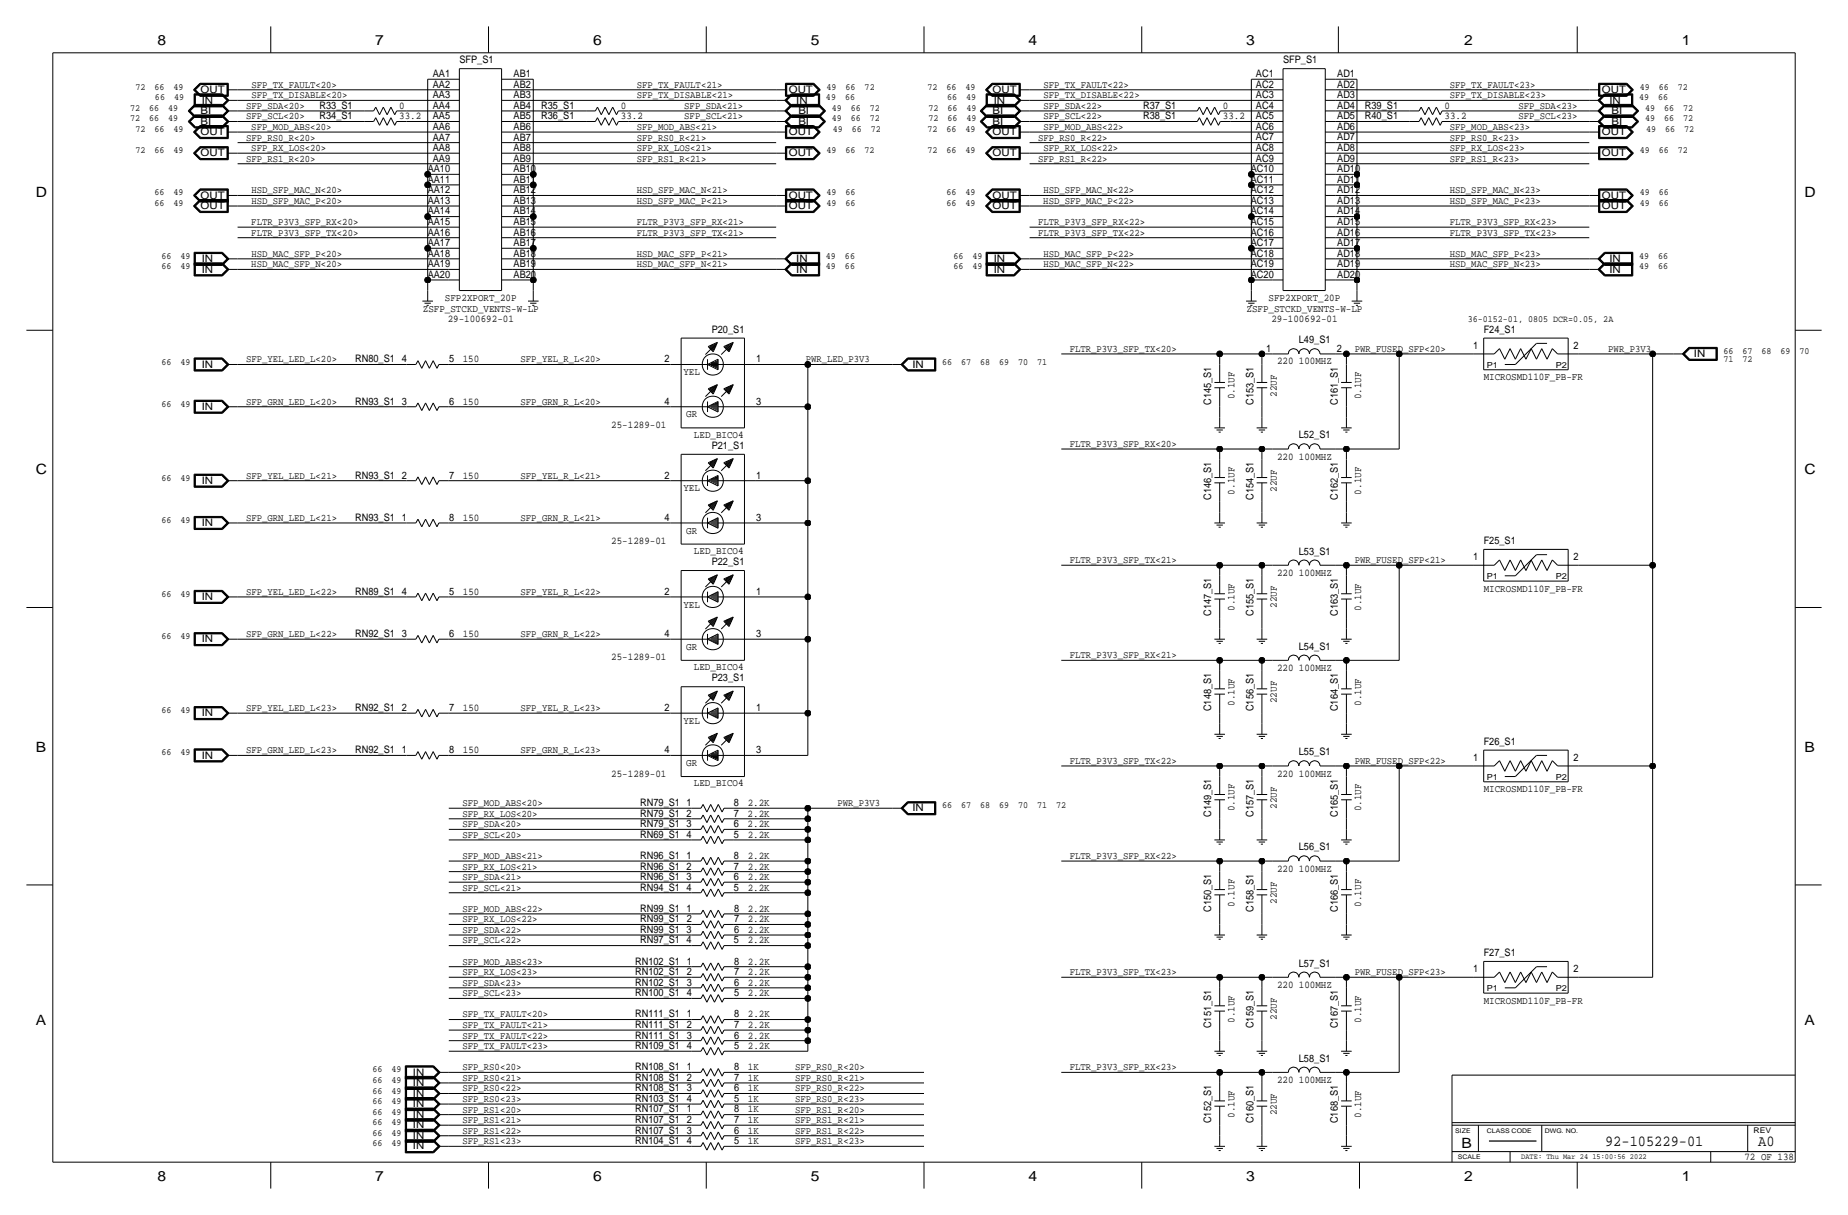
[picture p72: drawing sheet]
<svg xmlns="http://www.w3.org/2000/svg" width="444mm" height="292mm" viewBox="0 0 444 292" stroke-linecap="round" stroke-linejoin="round" font-family="sans-serif">
<defs><g id="words">
<g font-size="3.7">
<text x="386.1" y="275.6">92-105229-01</text>
<text x="422.9" y="275.6">A0</text>
</g>
<g font-size="3.4">
<text x="37.9" y="10.8">8</text>
<text x="90.3" y="10.8">7</text>
<text x="142.6" y="10.8">6</text>
<text x="195" y="10.8">5</text>
<text x="247.4" y="10.8">4</text>
<text x="299.8" y="10.8">3</text>
<text x="352.2" y="10.8">2</text>
<text x="404.5" y="10.8">1</text>
<text x="8.6" y="47.3">D</text>
<text x="434" y="47.3">D</text>
<text x="8.6" y="114">C</text>
<text x="434" y="114">C</text>
<text x="8.6" y="180.7">B</text>
<text x="434" y="180.7">B</text>
<text x="8.6" y="246.4">A</text>
<text x="434" y="246.4">A</text>
<text x="351.5" y="275.9">B</text>
<text x="37.9" y="283.8">8</text>
<text x="90.3" y="283.8">7</text>
<text x="142.6" y="283.8">6</text>
<text x="195" y="283.8">5</text>
<text x="247.4" y="283.8">4</text>
<text x="299.8" y="283.8">3</text>
<text x="352.1" y="283.8">2</text>
<text x="404.5" y="283.8">1</text>
</g>
<g font-size="2.5">
<text x="110.5" y="15.2">SFP_S1</text>
<text x="308.6" y="15.2">SFP_S1</text>
<text x="48.3" y="22.4">OUT</text>
<text x="104.1" y="23.6">AA3</text>
<text x="104.1" y="21.1">AA2</text>
<text x="104.1" y="18.5">AA1</text>
<text x="123.5" y="18.5">AB1</text>
<text x="123.5" y="21.1">AB2</text>
<text x="123.5" y="23.6">AB3</text>
<text x="189.7" y="22.4">OUT</text>
<text x="238.8" y="22.4">OUT</text>
<text x="302.1" y="21.1">AC2</text>
<text x="302.1" y="23.6">AC3</text>
<text x="302.1" y="18.5">AC1</text>
<text x="321.6" y="18.5">AD1</text>
<text x="321.6" y="21.1">AD2</text>
<text x="321.6" y="23.6">AD3</text>
<text x="385.3" y="22.4">OUT</text>
<text x="48.3" y="27.4">BI</text>
<text x="48.3" y="30">BI</text>
<text x="48.5" y="24.9">IN</text>
<text x="76.8" y="26.2">R33_S1</text>
<text x="76.8" y="28.7">R34_S1</text>
<text x="96" y="26.2">0</text>
<text x="96" y="28.7">33.2</text>
<text x="104.1" y="26.2">AA4</text>
<text x="104.1" y="28.7">AA5</text>
<text x="123.5" y="26.2">AB4</text>
<text x="123.5" y="28.7">AB5</text>
<text x="130.2" y="26.2">R35_S1</text>
<text x="130.2" y="28.7">R36_S1</text>
<text x="149.4" y="26.2">0</text>
<text x="149.4" y="28.7">33.2</text>
<text x="191.5" y="24.9">IN</text>
<text x="192" y="30">BI</text>
<text x="192" y="27.4">BI</text>
<text x="238.8" y="30">BI</text>
<text x="238.8" y="27.4">BI</text>
<text x="239" y="24.9">IN</text>
<text x="275" y="26.2">R37_S1</text>
<text x="275" y="28.7">R38_S1</text>
<text x="294.1" y="26.2">0</text>
<text x="294.1" y="28.7">33.2</text>
<text x="302.1" y="28.7">AC5</text>
<text x="302.1" y="26.2">AC4</text>
<text x="321.6" y="26.2">AD4</text>
<text x="321.6" y="28.7">AD5</text>
<text x="328.3" y="28.7">R40_S1</text>
<text x="328.3" y="26.2">R39_S1</text>
<text x="347.5" y="28.7">33.2</text>
<text x="347.5" y="26.2">0</text>
<text x="387.1" y="24.9">IN</text>
<text x="387.6" y="30">BI</text>
<text x="387.6" y="27.4">BI</text>
<text x="48.3" y="32.5">OUT</text>
<text x="104.1" y="33.8">AA7</text>
<text x="104.1" y="31.2">AA6</text>
<text x="123.5" y="31.2">AB6</text>
<text x="123.5" y="33.8">AB7</text>
<text x="189.7" y="32.5">OUT</text>
<text x="238.8" y="32.5">OUT</text>
<text x="302.1" y="33.8">AC7</text>
<text x="302.1" y="31.2">AC6</text>
<text x="321.6" y="31.2">AD6</text>
<text x="321.6" y="33.8">AD7</text>
<text x="385.3" y="32.5">OUT</text>
<text x="48.3" y="37.6">OUT</text>
<text x="102.9" y="41.4">AA10</text>
<text x="104.1" y="36.3">AA8</text>
<text x="104.1" y="38.9">AA9</text>
<text x="123.5" y="41.4">AB10</text>
<text x="123.5" y="36.3">AB8</text>
<text x="123.5" y="38.9">AB9</text>
<text x="189.7" y="37.6">OUT</text>
<text x="238.8" y="37.6">OUT</text>
<text x="300.9" y="41.4">AC10</text>
<text x="302.1" y="38.9">AC9</text>
<text x="302.1" y="36.3">AC8</text>
<text x="321.6" y="38.9">AD9</text>
<text x="321.6" y="36.3">AD8</text>
<text x="321.6" y="41.4">AD10</text>
<text x="385.3" y="37.6">OUT</text>
<text x="48.3" y="47.8">OUT</text>
<text x="102.9" y="46.5">AA12</text>
<text x="102.9" y="43.9">AA11</text>
<text x="123.5" y="43.9">AB11</text>
<text x="123.5" y="46.5">AB12</text>
<text x="189.7" y="47.8">OUT</text>
<text x="238.8" y="47.8">OUT</text>
<text x="300.9" y="46.5">AC12</text>
<text x="300.9" y="43.9">AC11</text>
<text x="321.6" y="43.9">AD11</text>
<text x="321.6" y="46.5">AD12</text>
<text x="385.3" y="47.8">OUT</text>
<text x="48.3" y="50.3">OUT</text>
<text x="102.9" y="51.6">AA14</text>
<text x="102.9" y="49">AA13</text>
<text x="123.5" y="49">AB13</text>
<text x="123.5" y="51.6">AB14</text>
<text x="189.7" y="50.3">OUT</text>
<text x="238.8" y="50.3">OUT</text>
<text x="300.9" y="51.6">AC14</text>
<text x="300.9" y="49">AC13</text>
<text x="321.6" y="51.6">AD14</text>
<text x="321.6" y="49">AD13</text>
<text x="385.3" y="50.3">OUT</text>
<text x="102.9" y="56.6">AA16</text>
<text x="102.9" y="54.1">AA15</text>
<text x="102.9" y="59.2">AA17</text>
<text x="123.5" y="59.2">AB17</text>
<text x="123.5" y="56.6">AB16</text>
<text x="123.5" y="54.1">AB15</text>
<text x="300.9" y="56.6">AC16</text>
<text x="300.9" y="54.1">AC15</text>
<text x="300.9" y="59.2">AC17</text>
<text x="321.6" y="54.1">AD15</text>
<text x="321.6" y="56.6">AD16</text>
<text x="321.6" y="59.2">AD17</text>
<text x="48.5" y="63">IN</text>
<text x="48.5" y="65.5">IN</text>
<text x="102.9" y="64.3">AA19</text>
<text x="102.9" y="61.7">AA18</text>
<text x="123.5" y="61.7">AB18</text>
<text x="123.5" y="64.3">AB19</text>
<text x="191.5" y="63">IN</text>
<text x="191.5" y="65.5">IN</text>
<text x="239" y="63">IN</text>
<text x="239" y="65.5">IN</text>
<text x="300.9" y="64.3">AC19</text>
<text x="300.9" y="61.7">AC18</text>
<text x="321.6" y="64.3">AD19</text>
<text x="321.6" y="61.7">AD18</text>
<text x="387.1" y="63">IN</text>
<text x="387.1" y="65.5">IN</text>
<text x="102.9" y="66.8">AA20</text>
<text x="123.5" y="66.8">AB20</text>
<text x="300.9" y="66.8">AC20</text>
<text x="321.6" y="66.8">AD20</text>
<text x="101.7" y="74.9">ZSFP_STCKD_VENTS-W-LP</text>
<text x="107" y="72.4">SFP2XPORT_20P</text>
<text x="107.7" y="77.5">29-100692-01</text>
<text x="299.8" y="74.9">ZSFP_STCKD_VENTS-W-LP</text>
<text x="305.1" y="72.4">SFP2XPORT_20P</text>
<text x="305.8" y="77.5">29-100692-01</text>
<text x="171.2" y="80">P20_S1</text>
<text x="312.4" y="82.5">L49_S1</text>
<text x="354.3" y="83.8">1</text>
<text x="356.9" y="80">F24_S1</text>
<text x="378.5" y="83.8">2</text>
<text x="48.5" y="88.4">IN</text>
<text x="85.4" y="87.1">RN80_S1</text>
<text x="96.6" y="87.1">4</text>
<text x="108" y="87.1">5</text>
<text x="111.3" y="87.1">150</text>
<text x="159.8" y="87.1">2</text>
<text x="181.9" y="87.1">1</text>
<text x="219.5" y="88.4">IN</text>
<text x="304.6" y="84.6">1</text>
<text x="307.2" y="87.6">220</text>
<text x="312.4" y="87.6">100MHZ</text>
<text x="321.6" y="84.6">2</text>
<text x="407.4" y="85.9">IN</text>
<text x="164.4" y="90.2">YEL</text>
<text x="307.1" y="95.4" transform="rotate(-90 307.1 95.4)">22UF</text>
<text x="356.9" y="91.4">MICROSMD110F_PB-FR</text>
<text x="48.5" y="98.6">IN</text>
<text x="85.4" y="97.3">RN93_S1</text>
<text x="96.6" y="97.3">3</text>
<text x="108" y="97.3">6</text>
<text x="111.3" y="97.3">150</text>
<text x="159.8" y="97.3">4</text>
<text x="165" y="100.3">GR</text>
<text x="181.9" y="97.3">3</text>
<text x="291.3" y="97.3" transform="rotate(-90 291.3 97.3)">C145_S1</text>
<text x="296.9" y="96" transform="rotate(-90 296.9 96)">0.1UF</text>
<text x="301.5" y="97.3" transform="rotate(-90 301.5 97.3)">C153_S1</text>
<text x="321.8" y="97.3" transform="rotate(-90 321.8 97.3)">C161_S1</text>
<text x="327.4" y="96" transform="rotate(-90 327.4 96)">0.1UF</text>
<text x="147" y="102.9">25-1289-01</text>
<text x="166.9" y="105.3">LED_BICO4</text>
<text x="171.2" y="107.9">P21_S1</text>
<text x="312.4" y="105.4">L52_S1</text>
<text x="307.2" y="110.5">220</text>
<text x="312.4" y="110.5">100MHZ</text>
<text x="48.5" y="116.3">IN</text>
<text x="85.4" y="115.1">RN93_S1</text>
<text x="96.6" y="115.1">2</text>
<text x="108" y="115.1">7</text>
<text x="111.3" y="115.1">150</text>
<text x="159.8" y="115.1">2</text>
<text x="164.4" y="118.1">YEL</text>
<text x="181.9" y="115.1">1</text>
<text x="296.9" y="118.9" transform="rotate(-90 296.9 118.9)">0.1UF</text>
<text x="307.1" y="118.2" transform="rotate(-90 307.1 118.2)">22UF</text>
<text x="327.4" y="118.9" transform="rotate(-90 327.4 118.9)">0.1UF</text>
<text x="85.4" y="125.2">RN93_S1</text>
<text x="96.6" y="125.2">1</text>
<text x="108" y="125.2">8</text>
<text x="111.3" y="125.2">150</text>
<text x="159.8" y="125.2">4</text>
<text x="181.9" y="125.2">3</text>
<text x="291.3" y="120.2" transform="rotate(-90 291.3 120.2)">C146_S1</text>
<text x="301.5" y="120.2" transform="rotate(-90 301.5 120.2)">C154_S1</text>
<text x="321.8" y="120.2" transform="rotate(-90 321.8 120.2)">C162_S1</text>
<text x="48.5" y="126.5">IN</text>
<text x="147" y="130.8">25-1289-01</text>
<text x="165" y="128.3">GR</text>
<text x="356.9" y="130.8">F25_S1</text>
<text x="166.9" y="133.2">LED_BICO4</text>
<text x="171.2" y="135.9">P22_S1</text>
<text x="312.4" y="133.3">L53_S1</text>
<text x="354.3" y="134.6">1</text>
<text x="378.5" y="134.6">2</text>
<text x="85.4" y="143">RN89_S1</text>
<text x="96.6" y="143">4</text>
<text x="108" y="143">5</text>
<text x="111.3" y="143">150</text>
<text x="159.8" y="143">2</text>
<text x="181.9" y="143">1</text>
<text x="307.2" y="138.4">220</text>
<text x="312.4" y="138.4">100MHZ</text>
<text x="356.9" y="142.2">MICROSMD110F_PB-FR</text>
<text x="48.5" y="144.3">IN</text>
<text x="164.4" y="146.1">YEL</text>
<text x="291.3" y="148.1" transform="rotate(-90 291.3 148.1)">C147_S1</text>
<text x="296.9" y="146.8" transform="rotate(-90 296.9 146.8)">0.1UF</text>
<text x="301.5" y="148.1" transform="rotate(-90 301.5 148.1)">C155_S1</text>
<text x="307.1" y="146.2" transform="rotate(-90 307.1 146.2)">22UF</text>
<text x="321.8" y="148.1" transform="rotate(-90 321.8 148.1)">C163_S1</text>
<text x="327.4" y="146.8" transform="rotate(-90 327.4 146.8)">0.1UF</text>
<text x="48.5" y="154.4">IN</text>
<text x="85.4" y="153.2">RN92_S1</text>
<text x="96.6" y="153.2">3</text>
<text x="108" y="153.2">6</text>
<text x="111.3" y="153.2">150</text>
<text x="159.8" y="153.2">4</text>
<text x="181.9" y="153.2">3</text>
<text x="147" y="158.7">25-1289-01</text>
<text x="165" y="156.2">GR</text>
<text x="166.9" y="161.1">LED_BICO4</text>
<text x="307.2" y="161.3">220</text>
<text x="312.4" y="156.2">L54_S1</text>
<text x="312.4" y="161.3">100MHZ</text>
<text x="171.2" y="163.8">P23_S1</text>
<text x="48.5" y="172.2">IN</text>
<text x="85.4" y="170.9">RN92_S1</text>
<text x="96.6" y="170.9">2</text>
<text x="108" y="170.9">7</text>
<text x="111.3" y="170.9">150</text>
<text x="159.8" y="170.9">2</text>
<text x="164.4" y="174">YEL</text>
<text x="181.9" y="170.9">1</text>
<text x="291.3" y="171" transform="rotate(-90 291.3 171)">C148_S1</text>
<text x="296.9" y="169.7" transform="rotate(-90 296.9 169.7)">0.1UF</text>
<text x="301.5" y="171" transform="rotate(-90 301.5 171)">C156_S1</text>
<text x="307.1" y="169" transform="rotate(-90 307.1 169)">22UF</text>
<text x="321.8" y="171" transform="rotate(-90 321.8 171)">C164_S1</text>
<text x="327.4" y="169.7" transform="rotate(-90 327.4 169.7)">0.1UF</text>
<text x="356.9" y="179.1">F26_S1</text>
<text x="48.5" y="182.4">IN</text>
<text x="85.4" y="181.1">RN92_S1</text>
<text x="96.6" y="181.1">1</text>
<text x="108" y="181.1">8</text>
<text x="111.3" y="181.1">150</text>
<text x="159.8" y="181.1">4</text>
<text x="165" y="184.1">GR</text>
<text x="181.9" y="181.1">3</text>
<text x="312.4" y="181.6">L55_S1</text>
<text x="354.3" y="182.9">1</text>
<text x="378.5" y="182.9">2</text>
<text x="147" y="186.7">25-1289-01</text>
<text x="166.9" y="189.1">LED_BICO4</text>
<text x="307.2" y="186.7">220</text>
<text x="312.4" y="186.7">100MHZ</text>
<text x="356.9" y="190.5">MICROSMD110F_PB-FR</text>
<text x="154" y="196.3">RN79_S1</text>
<text x="154" y="193.8">RN79_S1</text>
<text x="165.1" y="196.3">2</text>
<text x="165.1" y="193.8">1</text>
<text x="176.5" y="196.3">7</text>
<text x="176.5" y="193.8">8</text>
<text x="179.8" y="196.3">2.2K</text>
<text x="179.8" y="193.8">2.2K</text>
<text x="219.5" y="195.1">IN</text>
<text x="291.3" y="196.4" transform="rotate(-90 291.3 196.4)">C149_S1</text>
<text x="296.9" y="195.1" transform="rotate(-90 296.9 195.1)">0.1UF</text>
<text x="301.5" y="196.4" transform="rotate(-90 301.5 196.4)">C157_S1</text>
<text x="307.1" y="194.4" transform="rotate(-90 307.1 194.4)">22UF</text>
<text x="321.8" y="196.4" transform="rotate(-90 321.8 196.4)">C165_S1</text>
<text x="327.4" y="195.1" transform="rotate(-90 327.4 195.1)">0.1UF</text>
<text x="154" y="198.9">RN79_S1</text>
<text x="154" y="201.4">RN69_S1</text>
<text x="165.1" y="198.9">3</text>
<text x="165.1" y="201.4">4</text>
<text x="176.5" y="198.9">6</text>
<text x="176.5" y="201.4">5</text>
<text x="179.8" y="198.9">2.2K</text>
<text x="179.8" y="201.4">2.2K</text>
<text x="154" y="206.5">RN96_S1</text>
<text x="154" y="209">RN96_S1</text>
<text x="165.2" y="206.5">1</text>
<text x="165.2" y="209">2</text>
<text x="176.5" y="206.5">8</text>
<text x="176.5" y="209">7</text>
<text x="179.8" y="206.5">2.2K</text>
<text x="179.8" y="209">2.2K</text>
<text x="307.2" y="209.6">220</text>
<text x="312.4" y="209.6">100MHZ</text>
<text x="312.4" y="204.5">L56_S1</text>
<text x="154" y="214.1">RN94_S1</text>
<text x="154" y="211.6">RN96_S1</text>
<text x="165.1" y="214.1">4</text>
<text x="165.2" y="211.6">3</text>
<text x="176.5" y="214.1">5</text>
<text x="176.5" y="211.6">6</text>
<text x="179.8" y="214.1">2.2K</text>
<text x="179.8" y="211.6">2.2K</text>
<text x="154" y="219.2">RN99_S1</text>
<text x="154" y="221.7">RN99_S1</text>
<text x="165.2" y="219.2">1</text>
<text x="165.2" y="221.7">2</text>
<text x="176.6" y="219.2">8</text>
<text x="176.6" y="221.7">7</text>
<text x="179.9" y="219.2">2.2K</text>
<text x="179.9" y="221.7">2.2K</text>
<text x="291.3" y="219.2" transform="rotate(-90 291.3 219.2)">C150_S1</text>
<text x="296.9" y="217.9" transform="rotate(-90 296.9 217.9)">0.1UF</text>
<text x="301.5" y="219.2" transform="rotate(-90 301.5 219.2)">C158_S1</text>
<text x="307.1" y="217.3" transform="rotate(-90 307.1 217.3)">22UF</text>
<text x="321.8" y="219.2" transform="rotate(-90 321.8 219.2)">C166_S1</text>
<text x="327.4" y="217.9" transform="rotate(-90 327.4 217.9)">0.1UF</text>
<text x="154" y="226.8">RN97_S1</text>
<text x="154" y="224.3">RN99_S1</text>
<text x="165.2" y="226.8">4</text>
<text x="165.2" y="224.3">3</text>
<text x="176.5" y="226.8">5</text>
<text x="176.5" y="224.3">6</text>
<text x="179.9" y="226.8">2.2K</text>
<text x="179.9" y="224.3">2.2K</text>
<text x="152.8" y="231.9">RN102_S1</text>
<text x="165.2" y="231.9">1</text>
<text x="176.6" y="231.9">8</text>
<text x="179.9" y="231.9">2.2K</text>
<text x="312.4" y="232.4">L57_S1</text>
<text x="354.3" y="233.7">1</text>
<text x="356.9" y="229.9">F27_S1</text>
<text x="378.5" y="233.7">2</text>
<text x="152.8" y="239.5">RN100_S1</text>
<text x="152.8" y="237">RN102_S1</text>
<text x="152.8" y="234.4">RN102_S1</text>
<text x="165.2" y="239.5">4</text>
<text x="165.2" y="237">3</text>
<text x="165.2" y="234.4">2</text>
<text x="176.6" y="239.5">5</text>
<text x="176.6" y="237">6</text>
<text x="176.6" y="234.4">7</text>
<text x="179.9" y="239.5">2.2K</text>
<text x="179.9" y="237">2.2K</text>
<text x="179.9" y="234.4">2.2K</text>
<text x="307.2" y="237.5">220</text>
<text x="312.4" y="237.5">100MHZ</text>
<text x="152.8" y="244.6">RN111_S1</text>
<text x="165.2" y="244.6">1</text>
<text x="176.6" y="244.6">8</text>
<text x="179.9" y="244.6">2.2K</text>
<text x="296.9" y="245.9" transform="rotate(-90 296.9 245.9)">0.1UF</text>
<text x="307.1" y="245.2" transform="rotate(-90 307.1 245.2)">22UF</text>
<text x="327.4" y="245.9" transform="rotate(-90 327.4 245.9)">0.1UF</text>
<text x="356.9" y="241.3">MICROSMD110F_PB-FR</text>
<text x="152.8" y="247.1">RN111_S1</text>
<text x="152.8" y="249.7">RN111_S1</text>
<text x="165.2" y="247.1">2</text>
<text x="165.2" y="249.7">3</text>
<text x="176.6" y="247.1">7</text>
<text x="176.6" y="249.7">6</text>
<text x="179.9" y="247.1">2.2K</text>
<text x="179.9" y="249.7">2.2K</text>
<text x="291.3" y="247.2" transform="rotate(-90 291.3 247.2)">C151_S1</text>
<text x="301.5" y="247.2" transform="rotate(-90 301.5 247.2)">C159_S1</text>
<text x="321.8" y="247.2" transform="rotate(-90 321.8 247.2)">C167_S1</text>
<text x="152.8" y="252.2">RN109_S1</text>
<text x="152.8" y="257.3">RN108_S1</text>
<text x="165.2" y="252.2">4</text>
<text x="165.2" y="257.3">1</text>
<text x="176.6" y="252.2">5</text>
<text x="176.6" y="257.3">8</text>
<text x="179.9" y="252.2">2.2K</text>
<text x="179.9" y="257.3">1K</text>
<text x="312.4" y="255.3">L58_S1</text>
<text x="99.3" y="263.7">IN</text>
<text x="99.3" y="261.1">IN</text>
<text x="99.3" y="258.6">IN</text>
<text x="152.8" y="262.4">RN108_S1</text>
<text x="152.8" y="259.8">RN108_S1</text>
<text x="165.2" y="262.4">3</text>
<text x="165.2" y="259.8">2</text>
<text x="176.6" y="262.4">6</text>
<text x="176.6" y="259.8">7</text>
<text x="179.9" y="262.4">1K</text>
<text x="179.9" y="259.8">1K</text>
<text x="307.2" y="260.3">220</text>
<text x="312.4" y="260.3">100MHZ</text>
<text x="99.3" y="266.2">IN</text>
<text x="99.3" y="268.7">IN</text>
<text x="152.8" y="264.9">RN103_S1</text>
<text x="152.8" y="270">RN107_S1</text>
<text x="152.8" y="267.5">RN107_S1</text>
<text x="165.2" y="264.9">4</text>
<text x="165.2" y="270">2</text>
<text x="165.2" y="267.5">1</text>
<text x="176.6" y="264.9">5</text>
<text x="176.6" y="270">7</text>
<text x="176.6" y="267.5">8</text>
<text x="179.9" y="264.9">1K</text>
<text x="179.9" y="270">1K</text>
<text x="179.9" y="267.5">1K</text>
<text x="296.9" y="268.7" transform="rotate(-90 296.9 268.7)">0.1UF</text>
<text x="307.1" y="268.1" transform="rotate(-90 307.1 268.1)">22UF</text>
<text x="327.4" y="268.7" transform="rotate(-90 327.4 268.7)">0.1UF</text>
<text x="99.3" y="273.8">IN</text>
<text x="99.3" y="271.3">IN</text>
<text x="152.8" y="275.1">RN104_S1</text>
<text x="152.8" y="272.5">RN107_S1</text>
<text x="165.2" y="275.1">4</text>
<text x="165.2" y="272.5">3</text>
<text x="176.6" y="275.1">5</text>
<text x="176.6" y="272.5">6</text>
<text x="179.9" y="275.1">1K</text>
<text x="179.9" y="272.5">1K</text>
<text x="291.3" y="270" transform="rotate(-90 291.3 270)">C152_S1</text>
<text x="301.5" y="270" transform="rotate(-90 301.5 270)">C160_S1</text>
<text x="321.8" y="270" transform="rotate(-90 321.8 270)">C168_S1</text>
<text x="99.3" y="276.4">IN</text>
<text x="419.6" y="278.9">72 OF 138</text>
</g>
<g font-size="2.4">
<text x="60.5" y="21.1">SFP_TX_FAULT&lt;20&gt;</text>
<text x="60.5" y="23.6">SFP_TX_DISABLE&lt;20&gt;</text>
<text x="153.2" y="21.1">SFP_TX_FAULT&lt;21&gt;</text>
<text x="153.2" y="23.6">SFP_TX_DISABLE&lt;21&gt;</text>
<text x="251" y="21.1">SFP_TX_FAULT&lt;22&gt;</text>
<text x="251" y="23.6">SFP_TX_DISABLE&lt;22&gt;</text>
<text x="348.7" y="21.1">SFP_TX_FAULT&lt;23&gt;</text>
<text x="348.7" y="23.6">SFP_TX_DISABLE&lt;23&gt;</text>
<text x="59.2" y="26.2">SFP_SDA&lt;20&gt;</text>
<text x="59.2" y="28.7">SFP_SCL&lt;20&gt;</text>
<text x="164.6" y="26.2">SFP_SDA&lt;21&gt;</text>
<text x="164.6" y="28.7">SFP_SCL&lt;21&gt;</text>
<text x="251" y="26.2">SFP_SDA&lt;22&gt;</text>
<text x="251" y="28.7">SFP_SCL&lt;22&gt;</text>
<text x="365.3" y="28.7">SFP_SCL&lt;23&gt;</text>
<text x="365.3" y="26.2">SFP_SDA&lt;23&gt;</text>
<text x="59.2" y="33.8">SFP_RS0_R&lt;20&gt;</text>
<text x="60.5" y="31.2">SFP_MOD_ABS&lt;20&gt;</text>
<text x="153.2" y="33.8">SFP_RS0_R&lt;21&gt;</text>
<text x="153.2" y="31.2">SFP_MOD_ABS&lt;21&gt;</text>
<text x="249.7" y="33.8">SFP_RS0_R&lt;22&gt;</text>
<text x="251" y="31.2">SFP_MOD_ABS&lt;22&gt;</text>
<text x="348.7" y="31.2">SFP_MOD_ABS&lt;23&gt;</text>
<text x="348.7" y="33.8">SFP_RS0_R&lt;23&gt;</text>
<text x="59.2" y="38.9">SFP_RS1_R&lt;20&gt;</text>
<text x="60.5" y="36.3">SFP_RX_LOS&lt;20&gt;</text>
<text x="153.2" y="38.9">SFP_RS1_R&lt;21&gt;</text>
<text x="153.2" y="36.3">SFP_RX_LOS&lt;21&gt;</text>
<text x="249.7" y="38.9">SFP_RS1_R&lt;22&gt;</text>
<text x="251" y="36.3">SFP_RX_LOS&lt;22&gt;</text>
<text x="348.7" y="38.9">SFP_RS1_R&lt;23&gt;</text>
<text x="348.7" y="36.3">SFP_RX_LOS&lt;23&gt;</text>
<text x="60.5" y="46.5">HSD_SFP_MAC_N&lt;20&gt;</text>
<text x="153.2" y="46.5">HSD_SFP_MAC_N&lt;21&gt;</text>
<text x="251" y="46.5">HSD_SFP_MAC_N&lt;22&gt;</text>
<text x="348.7" y="46.5">HSD_SFP_MAC_N&lt;23&gt;</text>
<text x="60.5" y="49">HSD_SFP_MAC_P&lt;20&gt;</text>
<text x="153.2" y="49">HSD_SFP_MAC_P&lt;21&gt;</text>
<text x="251" y="49">HSD_SFP_MAC_P&lt;22&gt;</text>
<text x="348.7" y="49">HSD_SFP_MAC_P&lt;23&gt;</text>
<text x="60.5" y="56.6">FLTR_P3V3_SFP_TX&lt;20&gt;</text>
<text x="60.5" y="54.1">FLTR_P3V3_SFP_RX&lt;20&gt;</text>
<text x="153.2" y="56.6">FLTR_P3V3_SFP_TX&lt;21&gt;</text>
<text x="153.2" y="54.1">FLTR_P3V3_SFP_RX&lt;21&gt;</text>
<text x="249.7" y="54.1">FLTR_P3V3_SFP_RX&lt;22&gt;</text>
<text x="249.7" y="56.6">FLTR_P3V3_SFP_TX&lt;22&gt;</text>
<text x="348.7" y="54.1">FLTR_P3V3_SFP_RX&lt;23&gt;</text>
<text x="348.7" y="56.6">FLTR_P3V3_SFP_TX&lt;23&gt;</text>
<text x="60.5" y="64.3">HSD_MAC_SFP_N&lt;20&gt;</text>
<text x="60.5" y="61.7">HSD_MAC_SFP_P&lt;20&gt;</text>
<text x="153.2" y="64.3">HSD_MAC_SFP_N&lt;21&gt;</text>
<text x="153.2" y="61.7">HSD_MAC_SFP_P&lt;21&gt;</text>
<text x="251" y="61.7">HSD_MAC_SFP_P&lt;22&gt;</text>
<text x="251" y="64.3">HSD_MAC_SFP_N&lt;22&gt;</text>
<text x="348.7" y="61.7">HSD_MAC_SFP_P&lt;23&gt;</text>
<text x="348.7" y="64.3">HSD_MAC_SFP_N&lt;23&gt;</text>
<text x="59.2" y="87.1">SFP_YEL_LED_L&lt;20&gt;</text>
<text x="125.2" y="87.1">SFP_YEL_R_L&lt;20&gt;</text>
<text x="193.8" y="87.1">PWR_LED_P3V3</text>
<text x="257.3" y="84.6">FLTR_P3V3_SFP_TX&lt;20&gt;</text>
<text x="325.9" y="84.6">PWR_FUSED_SFP&lt;20&gt;</text>
<text x="386.8" y="84.6">PWR_P3V3</text>
<text x="59.2" y="97.3">SFP_GRN_LED_L&lt;20&gt;</text>
<text x="125.2" y="97.3">SFP_GRN_R_L&lt;20&gt;</text>
<text x="257.3" y="107.4">FLTR_P3V3_SFP_RX&lt;20&gt;</text>
<text x="59.2" y="115.1">SFP_YEL_LED_L&lt;21&gt;</text>
<text x="125.2" y="115.1">SFP_YEL_R_L&lt;21&gt;</text>
<text x="59.2" y="125.2">SFP_GRN_LED_L&lt;21&gt;</text>
<text x="125.2" y="125.2">SFP_GRN_R_L&lt;21&gt;</text>
<text x="257.3" y="135.4">FLTR_P3V3_SFP_TX&lt;21&gt;</text>
<text x="325.9" y="135.4">PWR_FUSED_SFP&lt;21&gt;</text>
<text x="59.2" y="143">SFP_YEL_LED_L&lt;22&gt;</text>
<text x="125.2" y="143">SFP_YEL_R_L&lt;22&gt;</text>
<text x="59.2" y="153.2">SFP_GRN_LED_L&lt;22&gt;</text>
<text x="125.2" y="153.2">SFP_GRN_R_L&lt;22&gt;</text>
<text x="257.3" y="158.2">FLTR_P3V3_SFP_RX&lt;21&gt;</text>
<text x="59.2" y="170.9">SFP_YEL_LED_L&lt;23&gt;</text>
<text x="125.2" y="170.9">SFP_YEL_R_L&lt;23&gt;</text>
<text x="59.2" y="181.1">SFP_GRN_LED_L&lt;23&gt;</text>
<text x="125.2" y="181.1">SFP_GRN_R_L&lt;23&gt;</text>
<text x="257.3" y="183.6">FLTR_P3V3_SFP_TX&lt;22&gt;</text>
<text x="325.9" y="183.6">PWR_FUSED_SFP&lt;22&gt;</text>
<text x="111.3" y="196.3">SFP_RX_LOS&lt;20&gt;</text>
<text x="111.3" y="193.8">SFP_MOD_ABS&lt;20&gt;</text>
<text x="201.4" y="193.8">PWR_P3V3</text>
<text x="111.3" y="198.9">SFP_SDA&lt;20&gt;</text>
<text x="111.3" y="201.4">SFP_SCL&lt;20&gt;</text>
<text x="111.3" y="206.5">SFP_MOD_ABS&lt;21&gt;</text>
<text x="111.3" y="209">SFP_RX_LOS&lt;21&gt;</text>
<text x="257.3" y="206.5">FLTR_P3V3_SFP_RX&lt;22&gt;</text>
<text x="111.3" y="214.1">SFP_SCL&lt;21&gt;</text>
<text x="111.3" y="211.6">SFP_SDA&lt;21&gt;</text>
<text x="111.3" y="219.2">SFP_MOD_ABS&lt;22&gt;</text>
<text x="111.3" y="221.7">SFP_RX_LOS&lt;22&gt;</text>
<text x="111.3" y="226.8">SFP_SCL&lt;22&gt;</text>
<text x="111.3" y="224.3">SFP_SDA&lt;22&gt;</text>
<text x="111.3" y="231.9">SFP_MOD_ABS&lt;23&gt;</text>
<text x="111.3" y="239.5">SFP_SCL&lt;23&gt;</text>
<text x="111.3" y="237">SFP_SDA&lt;23&gt;</text>
<text x="111.3" y="234.4">SFP_RX_LOS&lt;23&gt;</text>
<text x="257.3" y="234.4">FLTR_P3V3_SFP_TX&lt;23&gt;</text>
<text x="325.9" y="234.4">PWR_FUSED_SFP&lt;23&gt;</text>
<text x="111.3" y="244.6">SFP_TX_FAULT&lt;20&gt;</text>
<text x="111.3" y="247.1">SFP_TX_FAULT&lt;21&gt;</text>
<text x="111.3" y="249.7">SFP_TX_FAULT&lt;22&gt;</text>
<text x="111.3" y="252.2">SFP_TX_FAULT&lt;23&gt;</text>
<text x="111.3" y="257.3">SFP_RS0&lt;20&gt;</text>
<text x="191.3" y="257.3">SFP_RS0_R&lt;20&gt;</text>
<text x="257.3" y="257.3">FLTR_P3V3_SFP_RX&lt;23&gt;</text>
<text x="111.3" y="262.4">SFP_RS0&lt;22&gt;</text>
<text x="111.3" y="259.8">SFP_RS0&lt;21&gt;</text>
<text x="191.3" y="262.4">SFP_RS0_R&lt;22&gt;</text>
<text x="191.3" y="259.8">SFP_RS0_R&lt;21&gt;</text>
<text x="111.3" y="264.9">SFP_RS0&lt;23&gt;</text>
<text x="111.3" y="267.5">SFP_RS1&lt;20&gt;</text>
<text x="111.3" y="270">SFP_RS1&lt;21&gt;</text>
<text x="191.3" y="270">SFP_RS1_R&lt;21&gt;</text>
<text x="191.3" y="267.5">SFP_RS1_R&lt;20&gt;</text>
<text x="191.3" y="264.9">SFP_RS0_R&lt;23&gt;</text>
<text x="111.3" y="275.1">SFP_RS1&lt;23&gt;</text>
<text x="111.3" y="272.5">SFP_RS1&lt;22&gt;</text>
<text x="191.3" y="275.1">SFP_RS1_R&lt;23&gt;</text>
<text x="191.3" y="272.5">SFP_RS1_R&lt;22&gt;</text>
</g>
<g font-size="2.3">
<text x="32.6" y="21.6">72</text>
<text x="37.1" y="21.6">66</text>
<text x="41.7" y="21.6">49</text>
<text x="198.8" y="21.6">49</text>
<text x="203.4" y="21.6">66</text>
<text x="208" y="21.6">72</text>
<text x="223.1" y="21.6">72</text>
<text x="227.6" y="21.6">66</text>
<text x="232.2" y="21.6">49</text>
<text x="394.4" y="21.6">49</text>
<text x="399" y="21.6">66</text>
<text x="403.6" y="21.6">72</text>
<text x="31.3" y="26.7">72</text>
<text x="31.3" y="29.2">72</text>
<text x="35.9" y="26.7">66</text>
<text x="35.9" y="29.2">66</text>
<text x="37.3" y="24.1">66</text>
<text x="40.4" y="26.7">49</text>
<text x="40.4" y="29.2">49</text>
<text x="41.9" y="24.1">49</text>
<text x="198.7" y="24.1">49</text>
<text x="200.1" y="26.7">49</text>
<text x="200.1" y="29.2">49</text>
<text x="203.2" y="24.1">66</text>
<text x="204.7" y="26.7">66</text>
<text x="204.7" y="29.2">66</text>
<text x="209.2" y="26.7">72</text>
<text x="209.2" y="29.2">72</text>
<text x="223.3" y="29.2">72</text>
<text x="223.3" y="26.7">72</text>
<text x="227.8" y="24.1">66</text>
<text x="227.9" y="29.2">66</text>
<text x="227.9" y="26.7">66</text>
<text x="232.4" y="24.1">49</text>
<text x="232.5" y="29.2">49</text>
<text x="232.5" y="26.7">49</text>
<text x="394.3" y="24.1">49</text>
<text x="395.7" y="26.7">49</text>
<text x="395.7" y="29.2">49</text>
<text x="398.8" y="24.1">66</text>
<text x="400.3" y="26.7">66</text>
<text x="400.3" y="29.2">66</text>
<text x="404.8" y="26.7">72</text>
<text x="404.8" y="29.2">72</text>
<text x="32.6" y="31.7">72</text>
<text x="37.1" y="31.7">66</text>
<text x="41.7" y="31.7">49</text>
<text x="200.4" y="31.7">49</text>
<text x="204.9" y="31.7">66</text>
<text x="209.5" y="31.7">72</text>
<text x="223.1" y="31.7">72</text>
<text x="227.6" y="31.7">66</text>
<text x="232.2" y="31.7">49</text>
<text x="395.9" y="31.7">49</text>
<text x="400.5" y="31.7">66</text>
<text x="405.1" y="31.7">72</text>
<text x="32.6" y="36.8">72</text>
<text x="37.1" y="36.8">66</text>
<text x="41.7" y="36.8">49</text>
<text x="198.8" y="36.8">49</text>
<text x="203.4" y="36.8">66</text>
<text x="208" y="36.8">72</text>
<text x="223.1" y="36.8">72</text>
<text x="227.6" y="36.8">66</text>
<text x="232.2" y="36.8">49</text>
<text x="394.4" y="36.8">49</text>
<text x="399" y="36.8">66</text>
<text x="403.6" y="36.8">72</text>
<text x="37.1" y="47">66</text>
<text x="41.7" y="47">49</text>
<text x="198.8" y="47">49</text>
<text x="203.4" y="47">66</text>
<text x="227.6" y="47">66</text>
<text x="232.2" y="47">49</text>
<text x="394.4" y="47">49</text>
<text x="399" y="47">66</text>
<text x="37.1" y="49.5">66</text>
<text x="41.7" y="49.5">49</text>
<text x="198.8" y="49.5">49</text>
<text x="203.4" y="49.5">66</text>
<text x="227.6" y="49.5">66</text>
<text x="232.2" y="49.5">49</text>
<text x="394.4" y="49.5">49</text>
<text x="399" y="49.5">66</text>
<text x="38.8" y="62.2">66</text>
<text x="38.8" y="64.8">66</text>
<text x="43.4" y="62.2">49</text>
<text x="43.4" y="64.8">49</text>
<text x="198.7" y="62.2">49</text>
<text x="198.7" y="64.8">49</text>
<text x="203.2" y="62.2">66</text>
<text x="203.2" y="64.8">66</text>
<text x="229.3" y="62.2">66</text>
<text x="229.3" y="64.8">66</text>
<text x="233.9" y="62.2">49</text>
<text x="233.9" y="64.8">49</text>
<text x="394.3" y="62.2">49</text>
<text x="394.3" y="64.8">49</text>
<text x="398.8" y="62.2">66</text>
<text x="398.8" y="64.8">66</text>
<text x="353.1" y="77.5">36-0152-01, 0805 DCR=0.05, 2A</text>
<text x="38.8" y="87.6">66</text>
<text x="43.4" y="87.6">49</text>
<text x="226.6" y="87.6">66</text>
<text x="231.2" y="87.6">67</text>
<text x="235.8" y="87.6">68</text>
<text x="240.3" y="87.6">69</text>
<text x="244.9" y="87.6">70</text>
<text x="249.5" y="87.6">71</text>
<text x="414.6" y="85.1">66</text>
<text x="414.6" y="86.9">71</text>
<text x="419.1" y="85.1">67</text>
<text x="419.2" y="86.9">72</text>
<text x="423.7" y="85.1">68</text>
<text x="428.3" y="85.1">69</text>
<text x="432.9" y="85.1">70</text>
<text x="38.8" y="97.8">66</text>
<text x="43.4" y="97.8">49</text>
<text x="38.8" y="115.6">66</text>
<text x="43.4" y="115.6">49</text>
<text x="38.8" y="125.7">66</text>
<text x="43.4" y="125.7">49</text>
<text x="38.8" y="143.5">66</text>
<text x="43.4" y="143.5">49</text>
<text x="38.8" y="153.7">66</text>
<text x="43.4" y="153.7">49</text>
<text x="38.8" y="171.5">66</text>
<text x="43.4" y="171.5">49</text>
<text x="38.8" y="181.6">66</text>
<text x="43.4" y="181.6">49</text>
<text x="226.6" y="194.3">66</text>
<text x="231.2" y="194.3">67</text>
<text x="235.8" y="194.3">68</text>
<text x="240.3" y="194.3">69</text>
<text x="244.9" y="194.3">70</text>
<text x="249.5" y="194.3">71</text>
<text x="254" y="194.3">72</text>
<text x="89.6" y="257.8">66</text>
<text x="94.2" y="257.8">49</text>
<text x="89.6" y="262.9">66</text>
<text x="89.6" y="260.4">66</text>
<text x="94.2" y="262.9">49</text>
<text x="94.2" y="260.4">49</text>
<text x="89.6" y="265.4">66</text>
<text x="89.6" y="268">66</text>
<text x="94.2" y="265.4">49</text>
<text x="94.2" y="268">49</text>
<text x="89.6" y="275.6">66</text>
<text x="89.6" y="273.1">66</text>
<text x="89.6" y="270.5">66</text>
<text x="94.2" y="275.6">49</text>
<text x="94.2" y="273.1">49</text>
<text x="94.2" y="270.5">49</text>
</g>
<g font-size="2">
<text x="357.6" y="88.4">P1</text>
<text x="374.2" y="88.4">P2</text>
<text x="357.6" y="139.2">P1</text>
<text x="374.2" y="139.2">P2</text>
<text x="357.6" y="187.5">P1</text>
<text x="374.2" y="187.5">P2</text>
<text x="357.6" y="238.3">P1</text>
<text x="374.2" y="238.3">P2</text>
</g>
<g font-size="1.9">
<text x="421.8" y="272.3">REV</text>
<text x="365.9" y="278.7">DATE: Thu Mar 24 15:00:56 2022</text>
</g>
<g font-size="1.5">
<text x="350" y="272.3">SIZE</text>
<text x="357.6" y="272.3">CLASS CODE</text>
<text x="371.6" y="272.3">DWG. NO.</text>
<text x="350.7" y="278.7">SCALE</text>
</g>
</g></defs>
<g fill="none" stroke="#000" stroke-width=".24">
<path d="M12.7 12.7h419.1zM12.7 12.7v266.7zM65.1 6.3v6.4zM102.9 19.1h5zM102.9 19.1v22.8zM107.9 19.1h2.6zM110.5 16.5h10.1zM110.5 16.5v53.3zM117.5 6.3v6.4zM120.6 16.5v53.3zM120.7 19.1h2.5zM123.2 19.1h5.1z"/>
<path d="M128.3 19.1v22.8zM169.9 6.3v6.4zM222.2 6.3v6.4zM274.6 6.3v6.4zM301 19.1h5.1zM301 19.1v22.8zM306.1 19.1h2.5zM308.6 16.5h10.2zM308.6 16.5v53.3zM318.8 16.5v53.3zM318.8 19.1h2.5zM321.3 19.1h5.1z"/>
<path d="M321.9 6.3v6.4zM326.4 19.1v22.8zM379.4 6.3v6.4zM431.8 12.7v266.7zM45.3 26.7l1.5-1.6zM45.3 29.2l1.5-1.6zM45.3 26.7l1.5 1.5zM45.3 29.2l1.5 1.6zM45.4 26.7l1.5-1.5zM45.4 29.2l1.5-1.5zM45.4 26.7l1.5 1.4zM45.4 29.2l1.5 1.5z"/>
<path d="M45.6 26.7l1.3-1.4zM45.6 29.2l1.3-1.4zM45.6 26.7l1.3 1.3zM45.6 29.2l1.3 1.4zM45.7 26.7l1.3 1.2zM45.7 29.2l1.3 1.3zM46.5 21.6l1.6 1.6zM46.5 31.7l1.6 1.6zM46.5 36.8l1.6 1.6zM46.5 21.6l1.6-1.6zM46.5 31.8l1.6-1.6zM46.5 36.8l1.6-1.5z"/>
<path d="M46.7 21.6l1.5 1.5zM46.7 31.8l1.5 1.4zM46.7 36.8l1.5 1.5zM46.7 21.6l1.5-1.5zM46.7 22.6v3.1zM46.7 25.7h6.8zM46.7 31.8l1.5-1.5zM46.7 36.8l1.5-1.4zM46.7 22.6h6.8zM46.8 22.7v2.9zM46.8 25.6h6.6zM46.8 22.7h6.6z"/>
<path d="M46.8 25.1h6.7zM46.8 27.6h6.7zM46.8 21.6l1.4-1.4zM46.8 28.2h6.7zM46.8 30.8h6.7zM46.8 31.8l1.4-1.4zM46.8 36.8l1.4-1.3zM46.8 21.6l1.4 1.4zM46.8 31.8l1.4 1.3zM46.8 36.8l1.4 1.4zM46.9 22.8h6.5zM46.9 22.8v2.7z"/>
<path d="M46.9 25.5h6.5zM46.9 28.1h6.5zM46.9 30.7h6.5zM46.9 25.2h6.5zM46.9 27.7h6.5zM46.9 25.3h6.5zM46.9 27.8h6.5zM46.9 28h6.5zM46.9 30.6h6.5zM47 21.6l1.3-1.3zM47 22.9h6.3zM47 22.9v2.5z"/>
<path d="M47 25.4h6.3zM47 27.9h6.3zM47 30.5h6.3zM47 31.8l1.3-1.3zM47 36.8l1.3-1.2zM47 21.6l1.3 1.3zM47 31.7l1.3 1.3zM47 36.8l1.3 1.3zM47 25.4l-1.3 1.3zM47 27.9l-1.3 1.3zM48.1 20h6.8zM48.1 30.2h6.8z"/>
<path d="M48.1 35.3h6.8zM48.1 23.2h6.8zM48.1 33.3h6.8zM48.1 38.4h6.8zM48.2 20.1h6.6zM48.2 30.3h6.6zM48.2 35.4h6.6zM48.2 23.1h6.6zM48.2 33.2h6.6zM48.2 38.3h6.6zM48.2 23h6.5zM48.2 33.1h6.5z"/>
<path d="M48.2 38.2h6.5zM48.2 20.2h6.5zM48.2 30.4h6.5zM48.2 35.5h6.5zM48.3 20.3h6.3zM48.3 22.9h6.3zM48.3 30.5h6.3zM48.3 33h6.3zM48.3 35.6h6.3zM48.3 38.1h6.3zM53.3 25.4l1.3-1.3zM53.3 27.9l1.3-1.2z"/>
<path d="M53.3 30.5l1.3-1.3zM53.3 22.9l1.3 1.2zM53.3 25.4l1.3 1.3zM53.3 27.9l1.3 1.3zM53.4 25.5l1.4-1.4zM53.4 28l1.4-1.3zM53.4 30.6l1.4-1.4zM53.4 22.8l1.4 1.3zM53.4 25.3l1.4 1.4zM53.4 27.8l1.4 1.4zM53.4 22.7l1.5 1.4zM53.4 25.2l1.5 1.5z"/>
<path d="M53.4 27.7l1.5 1.5zM53.4 25.6l1.5-1.5zM53.4 28.1l1.5-1.4zM53.4 30.7l1.5-1.5zM53.5 22.6l1.6 1.5zM53.5 25.1l1.6 1.6zM53.5 27.6l1.6 1.6zM53.5 25.7l1.6-1.6zM53.5 28.2l1.6-1.5zM53.5 30.8l1.6-1.6zM54.6 21.6h2.5zM54.6 24.1h2.5z"/>
<path d="M54.6 26.7h2.5zM54.6 29.2h2.5zM54.6 31.8h2.5zM54.6 36.8h2.5zM54.6 20.3v2.6zM54.6 30.5v2.5zM54.6 35.6v2.5zM54.7 20.2v2.8zM54.7 30.4v2.7zM54.7 35.5v2.7zM54.8 20.1v3zM54.8 30.3v2.9z"/>
<path d="M54.8 35.4v2.9zM54.9 20v3.2zM54.9 30.2v3.1zM54.9 35.3v3.1zM57.1 39.4h50.8zM57.1 24.1h50.8zM57.1 21.6h50.8zM57.1 36.8h50.8zM57.1 34.3h50.8zM57.1 31.8h50.8zM57.1 29.2h30.5zM57.1 26.7h30.5z"/>
<path d="M87.6 26.7h2.3zM87.6 29.2h2.3zM90.4 25.8l-.5 .9zM90.4 28.3l-.5 .9zM90.4 25.8l.9 1.8zM90.4 28.3l.9 1.8zM92.2 25.8l.9 1.8zM92.2 28.3l.9 1.8zM92.2 25.8l-.9 1.8zM92.2 28.3l-.9 1.8zM94 25.8l-.9 1.8zM94 28.3l-.9 1.8z"/>
<path d="M94 25.8l.9 1.8zM94 28.3l.9 1.8zM95.4 26.7l-.5 .9zM95.4 29.2l-.5 .9zM95.4 26.7h2.4zM95.4 29.2h2.4zM97.8 29.2h10.2zM97.8 26.7h10.2zM107.9 39.4h2.6zM107.9 36.8h2.6zM107.9 34.3h2.6zM107.9 31.8h2.6z"/>
<path d="M107.9 29.2h2.6zM107.9 26.7h2.6zM107.9 24.1h2.6zM107.9 21.6h2.6zM120.7 39.4h2.5zM120.7 36.8h2.5zM120.7 34.3h2.5zM120.7 31.8h2.5zM120.7 29.2h2.5zM120.7 26.7h2.5zM120.7 24.1h2.5zM120.7 21.6h2.5z"/>
<path d="M123.2 24.1h63.5zM123.2 21.6h63.5zM123.2 36.8h63.5zM123.2 39.4h63.5zM123.2 31.8h63.5zM123.2 34.3h63.5zM123.2 29.2h17.8zM123.2 26.7h17.8zM141 26.7h2.2zM141 29.2h2.2zM143.7 25.8l-.5 .9zM143.7 28.3l-.5 .9z"/>
<path d="M143.7 25.8l.9 1.8zM143.7 28.3l.9 1.8zM145.5 25.8l-.9 1.8zM145.5 28.3l-.9 1.8zM145.5 25.8l1 1.8zM145.5 28.3l1 1.8zM147.4 25.8l.9 1.8zM147.4 28.3l.9 1.8zM147.4 25.8l-.9 1.8zM147.4 28.3l-.9 1.8zM148.7 26.7h2.4zM148.7 29.2h2.4z"/>
<path d="M148.7 26.7l-.4 .9zM148.7 29.2l-.4 .9zM151.1 29.2h35.6zM151.1 26.7h35.6zM186.7 21.6h2.5zM186.7 24.1h2.5zM186.7 29.2h2.5zM186.7 26.7h2.5zM186.7 31.8h2.5zM186.7 36.8h2.5zM188.8 24.1l1.5 1.6zM188.8 29.2l1.5 1.6z"/>
<path d="M188.8 26.7l1.5 1.5zM188.8 24.1l1.5-1.5zM188.8 29.2l1.5-1.6zM188.8 26.7l1.5-1.6zM188.9 20h6.8zM188.9 30.2h6.8zM188.9 35.3h6.8zM188.9 24.1l1.5 1.5zM188.9 29.2l1.5 1.5zM188.9 26.7l1.5 1.4zM188.9 23.2h6.8zM188.9 20v3.2z"/>
<path d="M188.9 24.1l1.5-1.4zM188.9 29.2l1.5-1.5zM188.9 26.7l1.5-1.5zM188.9 33.3h6.8zM188.9 30.2v3.1zM188.9 38.4h6.8zM188.9 35.3v3.1zM189 20.1v3zM189 23.1h6.7zM189 30.3v2.9zM189 33.2h6.7zM189 35.4v2.9z"/>
<path d="M189 38.3h6.7zM189 20.1h6.7zM189 30.3h6.7zM189 35.4h6.7zM189.1 24.1l1.3-1.3zM189.1 29.2l1.3-1.4zM189.1 26.7l1.3-1.4zM189.1 24.1l1.3 1.4zM189.1 29.2l1.3 1.4zM189.1 26.7l1.3 1.3zM189.1 20.2v2.8zM189.1 23h6.5z"/>
<path d="M189.1 30.4v2.7zM189.1 33.1h6.5zM189.1 35.5v2.7zM189.1 38.2h6.5zM189.1 20.2h6.5zM189.1 30.4h6.5zM189.1 35.5h6.5zM189.2 24.1l1.3 1.3zM189.2 29.2l1.3 1.3zM189.2 26.7l1.3 1.2zM189.2 20.3v2.6zM189.2 22.9h6.4z"/>
<path d="M189.2 24.1l1.3-1.2zM189.2 29.2l1.3-1.3zM189.2 26.7l1.3-1.3zM189.2 30.5v2.5zM189.2 33h6.4zM189.2 35.6v2.5zM189.2 38.1h6.4zM189.2 20.3h6.4zM189.2 30.5h6.4zM189.2 35.6h6.4zM190.3 22.6h6.9zM190.3 30.8h6.7z"/>
<path d="M190.3 28.2h6.7zM190.3 27.6h6.7zM190.3 25.1h6.7zM190.3 25.7h6.9zM190.4 22.7h6.7zM190.4 30.7h6.6zM190.4 28.1h6.6zM190.4 25.6h6.7zM190.4 27.7h6.6zM190.4 25.2h6.6zM190.4 27.8h6.5zM190.4 25.3h6.5z"/>
<path d="M190.4 22.8h6.6zM190.4 30.6h6.5zM190.4 28h6.5zM190.4 25.5h6.6zM190.5 22.9h6.3zM190.5 30.5h6.3zM190.5 27.9h6.3zM190.5 25.4h6.3zM195.6 20.3l1.2 1.3zM195.6 30.5l1.2 1.3zM195.6 35.6l1.2 1.2zM195.6 22.9l1.3-1.3z"/>
<path d="M195.6 33l1.3-1.3zM195.6 38.1l1.3-1.3zM195.6 23l1.4-1.4zM195.6 33.1l1.4-1.3zM195.6 38.2l1.4-1.4zM195.6 20.2l1.4 1.4zM195.6 30.4l1.4 1.4zM195.6 35.5l1.4 1.3zM195.7 23.1l1.5-1.5zM195.7 33.2l1.5-1.4zM195.7 38.3l1.5-1.5zM195.7 20.1l1.5 1.5z"/>
<path d="M195.7 30.3l1.5 1.5zM195.7 35.4l1.5 1.4zM195.7 23.2l1.6-1.6zM195.7 33.3l1.6-1.6zM195.7 38.4l1.6-1.6zM195.7 20l1.6 1.6zM195.7 30.2l1.6 1.6zM195.7 35.3l1.6 1.5zM196.8 27.9l1.3 1.3zM196.8 25.4l1.3 1.3zM196.8 22.9v2.5zM196.8 30.5l1.3-1.3z"/>
<path d="M196.8 27.9l1.3-1.2zM196.9 30.6l1.4-1.4zM196.9 28l1.4-1.3zM196.9 27.8l1.4 1.4zM196.9 25.3l1.4 1.4zM197 27.7l1.4 1.5zM197 25.2l1.4 1.5zM197 22.8v2.7zM197 30.7l1.4-1.5zM197 28.1l1.4-1.4zM197 27.6l1.6 1.6zM197 25.1l1.6 1.6z"/>
<path d="M197 30.8l1.6-1.6zM197 28.2l1.6-1.5zM197.1 22.7v2.9zM197.2 22.6v3.1zM235.8 29.2l1.5 1.6zM235.8 26.7l1.5 1.5zM235.8 29.2l1.5-1.6zM235.8 26.7l1.5-1.6zM235.9 29.2l1.5 1.5zM235.9 26.7l1.5 1.4zM235.9 29.2l1.5-1.5zM235.9 26.7l1.5-1.5z"/>
<path d="M236.1 29.2l1.3-1.4zM236.1 26.7l1.3-1.4zM236.1 29.2l1.3 1.4zM236.1 26.7l1.3 1.3zM236.2 29.2l1.3-1.3zM236.2 26.7l1.3-1.3zM236.2 29.2l1.3 1.3zM236.2 26.7l1.3 1.2zM237 21.6l1.6 1.6zM237 36.8l1.6 1.6zM237 31.7l1.6 1.6zM237 21.6l1.6-1.6z"/>
<path d="M237 36.8l1.6-1.5zM237 31.8l1.6-1.6zM237.2 36.8l1.5-1.4zM237.2 22.6v3.1zM237.2 25.7h6.8zM237.2 22.6h6.8zM237.2 21.6l1.5 1.5zM237.2 36.8l1.5 1.5zM237.2 31.8l1.5 1.4zM237.3 22.7h6.6zM237.3 22.7v2.9zM237.3 25.6h6.6z"/>
<path d="M237.3 21.6l1.4-1.4zM237.3 36.8l1.4-1.3zM237.3 31.8l1.4-1.4zM237.3 30.8h6.7zM237.3 28.2h6.7zM237.3 21.6l1.4 1.4zM237.3 36.8l1.4 1.4zM237.3 31.8l1.4 1.3zM237.3 27.6h6.7zM237.3 25.1h6.7zM237.4 27.7h6.5zM237.4 25.2h6.5z"/>
<path d="M237.4 22.8v2.7zM237.4 25.5h6.5zM237.4 30.7h6.5zM237.4 28.1h6.5zM237.4 22.8h6.5zM237.4 27.8h6.5zM237.4 25.3h6.5zM237.4 30.6h6.5zM237.4 28h6.5zM237.5 21.6l1.3 1.3zM237.5 36.8l1.3 1.3zM237.5 31.7l1.3 1.3z"/>
<path d="M237.5 21.6l1.3-1.3zM237.5 36.8l1.3-1.2zM237.5 31.8l1.3-1.3zM237.5 22.9h6.3zM237.5 22.9v2.5zM237.5 25.4h6.3zM237.5 30.5h6.3zM237.5 27.9h6.3zM238.6 20h6.8zM238.6 35.3h6.8zM238.6 30.2h6.8zM238.6 23.2h6.8z"/>
<path d="M238.6 38.4h6.8zM238.6 33.3h6.8zM238.7 23.1h6.6zM238.7 38.3h6.6zM238.7 33.2h6.6zM238.7 20.1l-1.5 1.5zM238.7 30.3l-1.5 1.5zM238.7 20.1h6.6zM238.7 35.4h6.6zM238.7 30.3h6.6zM238.7 20.2h6.5zM238.7 35.5h6.5z"/>
<path d="M238.7 30.4h6.5zM238.7 23h6.5zM238.7 38.2h6.5zM238.7 33.1h6.5zM238.8 20.3h6.3zM238.8 22.9h6.3zM238.8 35.6h6.3zM238.8 38.1h6.3zM238.8 30.5h6.3zM238.8 33h6.3zM243.8 22.9l1.3 1.2zM243.8 27.9l1.3 1.3z"/>
<path d="M243.8 25.4l1.3 1.3zM243.8 25.4l1.3-1.3zM243.8 30.5l1.3-1.3zM243.8 27.9l1.3-1.2zM243.9 25.5l1.4-1.4zM243.9 30.6l1.4-1.4zM243.9 28l1.4-1.3zM243.9 22.8l1.4 1.3zM243.9 27.8l1.4 1.4zM243.9 25.3l1.4 1.4zM243.9 25.6l1.5-1.5zM243.9 30.7l1.5-1.5z"/>
<path d="M243.9 28.1l1.5-1.4zM243.9 22.7l1.5 1.4zM243.9 27.7l1.5 1.5zM243.9 25.2l1.5 1.5zM244 22.6l1.6 1.5zM244 27.6l1.6 1.6zM244 25.1l1.6 1.6zM244 25.7l1.6-1.6zM244 30.8l1.6-1.6zM244 28.2l1.6-1.5zM245.1 20.3v2.6zM245.1 35.6v2.5z"/>
<path d="M245.1 30.5v2.5zM245.1 21.6h2.5zM245.1 36.8h2.5zM245.1 31.8h2.5zM245.1 24.1h2.5zM245.1 29.2h2.5zM245.1 26.7h2.5zM245.2 20.2v2.8zM245.2 35.5v2.7zM245.2 30.4v2.7zM245.3 20.1v3zM245.3 35.4v2.9z"/>
<path d="M245.3 30.3v2.9zM245.4 20v3.2zM245.4 35.3v3.1zM245.4 30.2v3.1zM247.6 24.1h58.5zM247.6 21.6h58.5zM247.6 31.8h58.5zM247.6 34.3h58.5zM247.6 36.8h58.5zM247.6 39.4h58.5zM247.6 29.2h38.2zM247.6 26.7h38.2z"/>
<path d="M285.8 26.7h2.2zM285.8 29.2h2.2zM288.5 25.8l-.5 .9zM288.5 28.3l-.5 .9zM288.5 25.8l.9 1.8zM288.5 28.3l.9 1.8zM290.3 25.8l-.9 1.8zM290.3 28.3l-.9 1.8zM290.3 25.8l.9 1.8zM290.3 28.3l.9 1.8zM292.2 25.8l.9 1.8zM292.2 28.3l.9 1.8z"/>
<path d="M292.2 25.8l-1 1.8zM292.2 28.3l-1 1.8zM293.5 26.7h2.4zM293.5 29.2h2.4zM293.5 26.7l-.4 .9zM293.5 29.2l-.4 .9zM295.9 29.2h10.2zM295.9 26.7h10.2zM306.1 39.4h2.5zM306.1 36.8h2.5zM306.1 34.3h2.5zM306.1 31.8h2.5z"/>
<path d="M306.1 29.2h2.5zM306.1 26.7h2.5zM306.1 24.1h2.5zM306.1 21.6h2.5zM318.8 39.4h2.5zM318.8 36.8h2.5zM318.8 34.3h2.5zM318.8 31.8h2.5zM318.8 29.2h2.5zM318.8 26.7h2.5zM318.8 24.1h2.5zM318.8 21.6h2.5z"/>
<path d="M321.3 36.8h61zM321.3 34.3h61zM321.3 24.1h61zM321.3 21.6h61zM321.3 39.4h61zM321.3 31.8h61zM321.3 26.7h17.8zM321.3 29.2h17.8zM339.1 29.2h2.2zM339.1 26.7h2.2zM341.8 28.3l-.5 .9zM341.8 25.8l-.5 .9z"/>
<path d="M341.8 28.3l.9 1.8zM341.8 25.8l.9 1.8zM343.7 28.3l.9 1.8zM343.7 25.8l.9 1.8zM343.7 28.3l-1 1.8zM343.7 25.8l-1 1.8zM345.5 28.3l.9 1.8zM345.5 25.8l.9 1.8zM345.5 28.3l-.9 1.8zM345.5 25.8l-.9 1.8zM346.9 29.2l-.5 .9zM346.9 26.7l-.5 .9z"/>
<path d="M346.9 29.2h2.3zM346.9 26.7h2.3zM349.2 26.7h33.1zM349.2 29.2h33.1zM382.3 21.6h2.5zM382.3 24.1h2.5zM382.3 29.2h2.5zM382.3 26.7h2.5zM382.3 31.8h2.5zM382.3 36.8h2.5zM384.4 24.1l1.5 1.6zM384.4 29.2l1.5 1.6z"/>
<path d="M384.4 26.7l1.5 1.5zM384.4 24.1l1.5-1.5zM384.4 29.2l1.5-1.6zM384.4 26.7l1.5-1.6zM384.5 23.2h6.8zM384.5 20v3.2zM384.5 24.1l1.5-1.4zM384.5 29.2l1.5-1.5zM384.5 26.7l1.5-1.5zM384.5 33.3h6.8zM384.5 30.2v3.1zM384.5 38.4h6.8z"/>
<path d="M384.5 35.3v3.1zM384.5 20h6.8zM384.5 30.2h6.8zM384.5 35.3h6.8zM384.5 24.1l1.5 1.5zM384.5 29.2l1.5 1.5zM384.5 26.7l1.5 1.4zM384.6 20.1v3zM384.6 23.1h6.7zM384.6 30.3v2.9zM384.6 33.2h6.7zM384.6 35.4v2.9z"/>
<path d="M384.6 38.3h6.7zM384.6 20.1h6.7zM384.6 30.3h6.7zM384.6 35.4h6.7zM384.7 24.1l1.3 1.4zM384.7 29.2l1.3 1.4zM384.7 26.7l1.3 1.3zM384.7 24.1l1.3-1.3zM384.7 29.2l1.3-1.4zM384.7 26.7l1.3-1.4zM384.7 20.2v2.8zM384.7 23h6.5z"/>
<path d="M384.7 30.4v2.7zM384.7 33.1h6.5zM384.7 35.5v2.7zM384.7 38.2h6.5zM384.7 20.2h6.5zM384.7 30.4h6.5zM384.7 35.5h6.5zM384.8 24.1l1.3 1.3zM384.8 29.2l1.3 1.3zM384.8 26.7l1.3 1.2zM384.8 20.3h6.4zM384.8 20.3v2.6z"/>
<path d="M384.8 22.9h6.4zM384.8 24.1l1.3-1.2zM384.8 29.2l1.3-1.3zM384.8 26.7l1.3-1.3zM384.8 30.5h6.4zM384.8 30.5v2.5zM384.8 33h6.4zM384.8 35.6h6.4zM384.8 35.6v2.5zM384.8 38.1h6.4zM385.9 22.6h6.8zM385.9 30.8h6.7z"/>
<path d="M385.9 28.2h6.7zM385.9 27.6h6.7zM385.9 25.1h6.7zM385.9 25.7h6.8zM386 25.6h6.6zM386 27.7h6.5zM386 25.2h6.5zM386 22.7h6.6zM386 30.7h6.5zM386 28.1h6.5zM386 27.8h6.5zM386 25.3h6.5z"/>
<path d="M386 22.8h6.5zM386 30.6h6.5zM386 28h6.5zM386 25.5h6.5zM386.1 22.9h6.3zM386.1 25.4h6.3zM386.1 30.5h6.3zM386.1 27.9h6.3zM391.2 20.3l1.2 1.3zM391.2 30.5l1.2 1.3zM391.2 35.6l1.2 1.2zM391.2 22.9l1.2-1.3z"/>
<path d="M391.2 33l1.2-1.3zM391.2 23l1.4-1.4zM391.2 33.1l1.4-1.3zM391.2 38.2l1.4-1.4zM391.2 20.2l1.4 1.4zM391.2 30.4l1.4 1.4zM391.2 35.5l1.4 1.3zM391.3 23.1l1.4-1.5zM391.3 33.2l1.4-1.4zM391.3 38.3l1.4-1.5zM391.3 20.1l1.4 1.5zM391.3 30.3l1.4 1.5z"/>
<path d="M391.3 35.4l1.4 1.4zM391.3 20l1.6 1.6zM391.3 30.2l1.6 1.6zM391.3 35.3l1.6 1.5zM391.3 23.2l1.6-1.6zM391.3 33.3l1.6-1.6zM391.3 38.4l1.6-1.6zM392.4 27.9l1.3 1.3zM392.4 25.4l1.3 1.3zM392.4 22.9v2.5zM392.4 30.5l1.3-1.3zM392.4 27.9l1.3-1.2z"/>
<path d="M392.4 36.8l-1.2 1.3zM392.5 30.6l1.4-1.4zM392.5 28l1.4-1.3zM392.5 27.8l1.4 1.4zM392.5 25.3l1.4 1.4zM392.5 22.8v2.7zM392.5 30.7l1.5-1.5zM392.5 28.1l1.5-1.4zM392.5 27.7l1.5 1.5zM392.5 25.2l1.5 1.5zM392.6 27.6l1.6 1.6zM392.6 25.1l1.6 1.6z"/>
<path d="M392.6 30.8l1.6-1.6zM392.6 28.2l1.6-1.5zM392.6 22.7v2.9zM392.7 22.6v3.1zM46.5 47l1.6 1.6zM46.5 49.5l1.6 1.6zM46.5 47l1.6-1.6zM46.5 49.5l1.6-1.5zM46.7 47l1.5 1.5zM46.7 49.5l1.5 1.5zM46.7 47l1.5-1.5zM46.7 49.5l1.5-1.4z"/>
<path d="M46.8 47l1.4-1.4zM46.8 49.5l1.4-1.3zM46.8 47l1.4 1.4zM46.8 49.5l1.4 1.4zM47 47l1.3-1.3zM47 49.5l1.3-1.2zM47 47l1.3 1.3zM47 49.5l1.3 1.3zM48.1 45.4h6.8zM48.1 48h6.8zM48.1 48.6h6.8zM48.1 51.1h6.8z"/>
<path d="M48.2 45.5h6.6zM48.2 48.1h6.6zM48.2 48.5h6.6zM48.2 51h6.6zM48.2 48.4h6.5zM48.2 50.9h6.5zM48.2 45.6h6.5zM48.2 48.2h6.5zM48.3 45.7h6.3zM48.3 48.3h6.3zM48.3 50.8h6.3zM54.6 47h2.5z"/>
<path d="M54.6 49.5h2.5zM54.6 45.7v2.6zM54.6 48.3v2.5zM54.7 45.6v2.8zM54.7 48.2v2.7zM54.8 45.5v3zM54.8 48.1v2.9zM54.9 45.4v3.2zM54.9 48v3.1zM57.1 47h50.8zM57.1 49.5h50.8zM57.1 54.6h50.8z"/>
<path d="M57.1 57.1h50.8zM102.9 59.7h5zM102.9 52.1h5zM102.9 44.4h5zM102.9 41.9h5zM102.9 52.1v7.6zM102.9 59.7v7.6zM102.9 44.4v7.7zM102.9 41.9v2.5zM107.9 57.1h2.6zM107.9 54.6h2.6zM107.9 52.1h2.6z"/>
<path d="M107.9 49.5h2.6zM107.9 47h2.6zM107.9 44.4h2.6zM107.9 41.9h2.6zM107.9 59.7h2.6zM120.7 59.7h2.5zM120.7 57.1h2.5zM120.7 54.6h2.5zM120.7 52.1h2.5zM120.7 49.5h2.5zM120.7 47h2.5zM120.7 44.4h2.5z"/>
<path d="M120.7 41.9h2.5zM123.2 41.9h5.1zM123.2 44.4h5.1zM123.2 52.1h5.1zM123.2 59.7h5.1zM123.2 54.6h63.5zM123.2 57.1h63.5zM123.2 49.5h63.5zM123.2 47h63.5zM128.3 41.9v2.5zM128.3 44.4v7.7zM128.3 52.1v7.6z"/>
<path d="M128.3 59.7v7.6zM186.7 47h2.5zM186.7 49.5h2.5zM188.9 45.4h6.8zM188.9 48h6.8zM188.9 48.6h6.8zM188.9 45.4v3.2zM188.9 51.1h6.8zM188.9 48v3.1zM189 45.5v3zM189 48.5h6.7zM189 48.1v2.9z"/>
<path d="M189 51h6.7zM189 45.5h6.7zM189 48.1h6.7zM189.1 45.6v2.8zM189.1 48.4h6.5zM189.1 48.2v2.7zM189.1 50.9h6.5zM189.1 45.6h6.5zM189.1 48.2h6.5zM189.2 45.7v2.6zM189.2 48.3h6.4zM189.2 48.3v2.5z"/>
<path d="M189.2 50.8h6.4zM189.2 45.7h6.4zM195.6 45.7l1.2 1.3zM195.6 48.3l1.2 1.2zM195.6 48.3l1.3-1.3zM195.6 50.8l1.3-1.3zM195.6 48.4l1.4-1.4zM195.6 50.9l1.4-1.4zM195.6 45.6l1.4 1.4zM195.6 48.2l1.4 1.3zM195.7 48.5l1.5-1.5zM195.7 51l1.5-1.5z"/>
<path d="M195.7 45.5l1.5 1.5zM195.7 48.1l1.5 1.4zM195.7 48.6l1.6-1.6zM195.7 51.1l1.6-1.6zM195.7 45.4l1.6 1.6zM195.7 48l1.6 1.5zM237 49.5l1.6 1.6zM237 47l1.6 1.6zM237 49.5l1.6-1.5zM237 47l1.6-1.6zM237.2 47l1.5-1.5zM237.2 49.5l1.5 1.5z"/>
<path d="M237.2 47l1.5 1.5zM237.3 49.5l1.4-1.3zM237.3 47l1.4-1.4zM237.3 49.5l1.4 1.4zM237.3 47l1.4 1.4zM237.5 49.5l1.3 1.3zM237.5 47l1.3 1.3zM237.5 49.5l1.3-1.2zM237.5 47l1.3-1.3zM238.6 48h6.8zM238.6 45.4h6.8zM238.6 51.1h6.8z"/>
<path d="M238.6 48.6h6.8zM238.7 51h6.6zM238.7 48.5h6.6zM238.7 48.1l-1.5 1.4zM238.7 48.1h6.6zM238.7 45.5h6.6zM238.7 48.2h6.5zM238.7 45.6h6.5zM238.7 50.9h6.5zM238.7 48.4h6.5zM238.8 48.3h6.3zM238.8 50.8h6.3z"/>
<path d="M238.8 45.7h6.3zM245.1 48.3v2.5zM245.1 45.7v2.6zM245.1 49.5h2.5zM245.1 47h2.5zM245.2 48.2v2.7zM245.2 45.6v2.8zM245.3 48.1v2.9zM245.3 45.5v3zM245.4 48v3.1zM245.4 45.4v3.2zM247.6 57.1h58.5z"/>
<path d="M247.6 54.6h58.5zM247.6 47h58.5zM247.6 49.5h58.5zM301 59.7h5.1zM301 52.1h5.1zM301 44.4h5.1zM301 41.9h5.1zM301 52.1v7.6zM301 59.7v7.6zM301 44.4v7.7zM301 41.9v2.5zM306.1 57.1h2.5z"/>
<path d="M306.1 54.6h2.5zM306.1 52.1h2.5zM306.1 49.5h2.5zM306.1 47h2.5zM306.1 44.4h2.5zM306.1 41.9h2.5zM306.1 59.7h2.5zM318.8 59.7h2.5zM318.8 57.1h2.5zM318.8 54.6h2.5zM318.8 52.1h2.5zM318.8 49.5h2.5z"/>
<path d="M318.8 47h2.5zM318.8 44.4h2.5zM318.8 41.9h2.5zM321.3 57.1h61zM321.3 54.6h61zM321.3 49.5h61zM321.3 47h61zM321.3 41.9h5.1zM321.3 44.4h5.1zM321.3 52.1h5.1zM321.3 59.7h5.1zM326.4 41.9v2.5z"/>
<path d="M326.4 44.4v7.7zM326.4 52.1v7.6zM326.4 59.7v7.6zM382.3 47h2.5zM382.3 49.5h2.5zM384.5 48.6h6.8zM384.5 45.4v3.2zM384.5 51.1h6.8zM384.5 48v3.1zM384.5 45.4h6.8zM384.5 48h6.8zM384.6 45.5v3z"/>
<path d="M384.6 48.5h6.7zM384.6 48.1v2.9zM384.6 51h6.7zM384.6 45.5h6.7zM384.6 48.1h6.7zM384.7 45.6v2.8zM384.7 48.4h6.5zM384.7 48.2v2.7zM384.7 50.9h6.5zM384.7 45.6h6.5zM384.7 48.2h6.5zM384.8 45.7h6.4z"/>
<path d="M384.8 45.7v2.6zM384.8 48.3h6.4zM384.8 48.3v2.5zM384.8 50.8h6.4zM391.2 45.7l1.2 1.3zM391.2 48.3l1.2 1.2zM391.2 48.3l1.2-1.3zM391.2 50.8l1.2-1.3zM391.2 48.4l1.4-1.4zM391.2 50.9l1.4-1.4zM391.2 45.6l1.4 1.4zM391.2 48.2l1.4 1.3z"/>
<path d="M391.3 48.5l1.4-1.5zM391.3 51l1.4-1.5zM391.3 45.5l1.4 1.5zM391.3 48.1l1.4 1.4zM391.3 45.4l1.6 1.6zM391.3 48l1.6 1.5zM391.3 48.6l1.6-1.6zM391.3 51.1l1.6-1.6zM6.3 79.4h6.4zM46.7 60.7v3.1zM46.7 63.8h6.8zM46.7 63.2v3.1z"/>
<path d="M46.7 66.3h6.8zM46.7 60.7h6.8zM46.7 63.2h6.8zM46.8 60.8v2.9zM46.8 63.7h6.6zM46.8 63.3v2.9zM46.8 66.2h6.6zM46.8 60.8h6.6zM46.8 63.3h6.6zM46.9 60.9h6.5zM46.9 63.4h6.5zM46.9 60.9v2.7z"/>
<path d="M46.9 63.6h6.5zM46.9 63.4v2.7zM46.9 66.1h6.5zM47 61h6.3zM47 61v2.5zM47 63.5h6.3zM47 63.5v2.5zM47 66h6.3zM53.3 63.5l1.3-1.3zM53.3 66l1.3-1.2zM53.3 61l1.3 1.2zM53.3 63.5l1.3 1.3z"/>
<path d="M53.4 63.6l1.4-1.4zM53.4 66.1l1.4-1.3zM53.4 60.9l1.4 1.3zM53.4 63.4l1.4 1.4zM53.4 60.8l1.5 1.4zM53.4 63.3l1.5 1.5zM53.4 63.7l1.5-1.5zM53.4 66.2l1.5-1.4zM53.5 60.7l1.6 1.5zM53.5 63.2l1.6 1.6zM53.5 63.8l1.6-1.6zM53.5 66.3l1.6-1.5z"/>
<path d="M54.6 62.2h2.5zM54.6 64.8h2.5zM57.1 62.2h50.8zM57.1 64.8h50.8zM101.6 72.4h2.5zM102.1 72.9h1.5zM102.6 73.4h.5zM102.9 67.3h5zM102.9 67.3v2.5zM102.9 69.8v2.6zM107.9 67.3h2.6zM107.9 64.8h2.6z"/>
<path d="M107.9 62.2h2.6zM110.5 69.8h10.2zM120.7 64.8h2.5zM120.7 62.2h2.5zM120.7 67.3h2.5zM123.2 67.3h5.1zM123.2 62.2h63.5zM123.2 64.8h63.5zM127 72.4h2.5zM127.5 72.9h1.5zM128 73.4h.5zM128.3 67.3v2.5z"/>
<path d="M128.3 69.8v2.6zM186.7 62.2h2.5zM186.7 64.8h2.5zM188.8 62.2l1.5 1.6zM188.8 64.8l1.5 1.5zM188.8 62.2l1.5-1.5zM188.8 64.8l1.5-1.6zM188.9 62.2l1.5 1.5zM188.9 64.8l1.5 1.4zM188.9 62.2l1.5-1.4zM188.9 64.8l1.5-1.5zM189.1 62.2l1.3-1.3z"/>
<path d="M189.1 64.8l1.3-1.4zM189.1 62.2l1.3 1.4zM189.1 64.8l1.3 1.3zM189.2 62.2l1.3 1.3zM189.2 64.8l1.3 1.2zM189.2 62.2l1.3-1.2zM189.2 64.8l1.3-1.3zM190.3 60.7h6.9zM190.3 63.2h6.9zM190.3 63.8h6.9zM190.3 66.3h6.9zM190.4 60.8h6.7z"/>
<path d="M190.4 63.3h6.7zM190.4 63.7h6.7zM190.4 66.2h6.7zM190.4 60.9h6.6zM190.4 63.4h6.6zM190.4 63.6h6.6zM190.4 66.1h6.6zM190.5 61h6.3zM190.5 63.5h6.3zM190.5 66h6.3zM196.8 61v2.5zM196.8 63.5v2.5z"/>
<path d="M197 60.9v2.7zM197 63.4v2.7zM197.1 60.8v2.9zM197.1 63.3v2.9zM197.2 60.7v3.1zM197.2 63.2v3.1zM237.2 60.7v3.1zM237.2 63.8h6.8zM237.2 63.2v3.1zM237.2 66.3h6.8zM237.2 60.7h6.8zM237.2 63.2h6.8z"/>
<path d="M237.3 60.8h6.6zM237.3 63.3h6.6zM237.3 60.8v2.9zM237.3 63.7h6.6zM237.3 63.3v2.9zM237.3 66.2h6.6zM237.4 60.9v2.7zM237.4 63.6h6.5zM237.4 63.4v2.7zM237.4 66.1h6.5zM237.4 60.9h6.5zM237.4 63.4h6.5z"/>
<path d="M237.5 61h6.3zM237.5 61v2.5zM237.5 63.5h6.3zM237.5 63.5v2.5zM237.5 66h6.3zM243.8 61l1.3 1.2zM243.8 63.5l1.3 1.3zM243.8 63.5l1.3-1.3zM243.8 66l1.3-1.2zM243.9 63.6l1.4-1.4zM243.9 66.1l1.4-1.3zM243.9 60.9l1.4 1.3z"/>
<path d="M243.9 63.4l1.4 1.4zM243.9 63.7l1.5-1.5zM243.9 66.2l1.5-1.4zM243.9 60.8l1.5 1.4zM243.9 63.3l1.5 1.5zM244 60.7l1.6 1.5zM244 63.2l1.6 1.6zM244 63.8l1.6-1.6zM244 66.3l1.6-1.5zM245.1 62.2h2.5zM245.1 64.8h2.5zM247.6 64.8h58.5z"/>
<path d="M247.6 62.2h58.5zM299.7 72.4h2.6zM300.2 72.9h1.6zM300.7 73.4h.5zM301 67.3h5.1zM301 67.3v2.5zM301 69.8v2.6zM306.1 67.3h2.5zM306.1 64.8h2.5zM306.1 62.2h2.5zM308.6 69.8h10.2zM318.8 64.8h2.5z"/>
<path d="M318.8 62.2h2.5zM318.8 67.3h2.5zM321.3 64.8h61zM321.3 62.2h61zM321.3 67.3h5.1zM325.1 72.4h2.6zM325.6 72.9h1.6zM326.1 73.4h.5zM326.4 67.3v2.5zM326.4 69.8v2.6zM382.3 62.2h2.5zM382.3 64.8h2.5z"/>
<path d="M384.4 62.2l1.5 1.6zM384.4 64.8l1.5 1.5zM384.4 62.2l1.5-1.5zM384.4 64.8l1.5-1.6zM384.5 62.2l1.5-1.4zM384.5 64.8l1.5-1.5zM384.5 62.2l1.5 1.5zM384.5 64.8l1.5 1.4zM384.7 62.2l1.3 1.4zM384.7 64.8l1.3 1.3zM384.7 62.2l1.3-1.3zM384.7 64.8l1.3-1.4z"/>
<path d="M384.8 62.2l1.3 1.3zM384.8 64.8l1.3 1.2zM384.8 64.8l1.3-1.3zM385.9 60.7h6.8zM385.9 63.2h6.8zM385.9 63.8h6.8zM385.9 66.3h6.8zM386 63.7h6.6zM386 66.2h6.6zM386 60.8h6.6zM386 63.3h6.6zM386 60.9h6.5z"/>
<path d="M386 63.4h6.5zM386 63.6h6.5zM386 66.1h6.5zM386.1 61h6.3zM386.1 63.5h6.3zM386.1 66h6.3zM386.1 61l-1.3 1.2zM392.4 61v2.5zM392.4 63.5v2.5zM392.5 60.9v2.7zM392.5 63.4v2.7zM392.6 60.8v2.9z"/>
<path d="M392.6 63.3v2.9zM392.7 60.7v3.1zM392.7 63.2v3.1zM431.8 79.4h6.3zM46.7 86.1v3.1zM46.7 89.2h6.8zM46.7 96.2v3.2zM46.7 99.4h6.8zM46.7 86.1h6.8zM46.7 96.2h6.8zM46.8 86.2v2.9zM46.8 89.1h6.6z"/>
<path d="M46.8 96.3v3zM46.8 99.3h6.6zM46.8 86.2h6.6zM46.8 96.3h6.6zM46.9 86.3h6.5zM46.9 96.4h6.5zM46.9 86.3v2.7zM46.9 89h6.5zM46.9 96.4v2.8zM46.9 99.2h6.5zM47 86.4h6.3zM47 86.4v2.5z"/>
<path d="M47 88.9h6.3zM47 96.5h6.3zM47 96.5v2.6zM47 99.1h6.3zM53.3 88.9l1.3-1.3zM53.3 99.1l1.3-1.3zM53.3 86.4l1.3 1.2zM53.3 96.5l1.3 1.3zM53.4 89l1.4-1.4zM53.4 99.2l1.4-1.4zM53.4 86.3l1.4 1.3zM53.4 96.4l1.4 1.4z"/>
<path d="M53.4 86.2l1.5 1.4zM53.4 96.3l1.5 1.5zM53.4 89.1l1.5-1.5zM53.4 99.3l1.5-1.5zM53.5 86.1l1.6 1.5zM53.5 96.2l1.6 1.6zM53.5 89.2l1.6-1.6zM53.5 99.4l1.6-1.6zM54.6 87.6h2.5zM54.6 97.8h2.5zM57.1 97.8h40.7zM57.1 87.6h40.7z"/>
<path d="M97.8 87.6h2.2zM97.8 97.8h2.2zM100.5 86.7l-.5 .9zM100.5 96.9l-.5 .9zM100.5 86.7l.9 1.8zM100.5 96.9l.9 1.8zM102.4 86.7l-1 1.8zM102.4 96.9l-1 1.8zM102.4 86.7l.9 1.8zM102.4 96.9l.9 1.8zM104.2 86.7l.9 1.8zM104.2 96.9l.9 1.8z"/>
<path d="M104.2 86.7l-.9 1.8zM104.2 96.9l-.9 1.8zM105.6 87.6h2.3zM105.6 97.8h2.3zM105.6 87.6l-.5 .9zM105.6 97.8l-.5 .9zM108 97.8h53.3zM108 87.6h53.3zM161.3 97.8h8.9zM161.3 87.6h8.9zM163.8 81.3v21.6zM163.8 81.3h15.3z"/>
<path d="M170.2 87.6l2.5 1.3zM170.2 97.8l2.5 1.3zM170.2 97.8l2.5-1.3zM170.2 86.4v2.5zM170.2 96.5v2.6zM170.2 87.6l2.5-1.2zM170.3 83.3l1.3 1.3zM170.3 93.5l1.3 1.2zM170.3 83.3l2.3-1zM170.3 93.5l2.3-1zM170.4 97.8h11.2zM170.4 87.6h11.2z"/>
<path d="M170.7 93.8l.9-.8zM170.9 87.9h1.8zM170.9 87.4h1.8zM170.9 97.5h1.8zM170.9 98h1.8zM171.2 83l-.6 .6zM171.2 93.1l-.6 .6zM171.2 94.3l1-1zM171.2 87.1h1.5zM171.2 97.3h1.5zM171.5 88.1h1.2zM171.5 98.3h1.2z"/>
<path d="M171.6 82.8l-.9 .9zM172 83.7l-.7 .6zM172 93.8l-.7 .7zM172 86.9h.7zM172 88.4h.7zM172 98.6h.7zM172 97h.7zM172.1 82.5l-1.3 1.3zM172.1 92.7l-1.3 1.3zM172.2 83.2l-1 1zM172.3 82.8l-1.2 1.3zM172.3 93l-1.2 1.2z"/>
<path d="M172.5 82.4l-2.8 2.8zM172.5 92.6l-2.8 2.8zM172.5 86.6h.2zM172.5 88.6h.2zM172.5 98.8h.2zM172.5 96.8h.2zM172.6 92.5l-1 2.2zM172.6 82.3l-1 2.3zM172.7 86.4v2.5zM172.7 96.5v2.6zM174.1 93.5l2.3-1zM174.1 83.3l2.3-1z"/>
<path d="M174.1 83.3l1.3 1.3zM174.1 93.5l1.3 1.2zM174.3 83.6l.7-.6zM174.5 93.8l.9-.8zM175 84.2l1-1zM175 93.1l-.7 .6zM175 94.3l1-1zM175.1 84.3l.7-.6zM175.4 82.8l-.9 .9zM175.8 93.8l-.7 .7zM175.9 82.5l-1.3 1.3zM175.9 92.7l-1.3 1.3z"/>
<path d="M176.1 82.8l-1.2 1.3zM176.1 93l-1.2 1.2zM176.3 82.4l-2.8 2.8zM176.3 92.6l-2.8 2.8zM176.4 82.3l-1 2.3zM176.4 92.5l-1 2.2zM179.1 81.3v21.6zM181.6 87.6h12.7zM181.6 97.8h12.7zM194.3 87.6h20.3zM194.3 87.6v10.2zM194.3 97.8v17.8z"/>
<path d="M214.6 87.6h2.6zM216.7 87.6l1.6 1.6zM216.7 87.6l1.6-1.5zM216.9 87.6l1.4 1.5zM217 87.6l1.4-1.3zM217 87.6l1.4 1.4zM217.2 87.6l1.2-1.2zM217.2 87.6l1.2 1.3zM218.3 86.1h6.8zM218.3 89.2h6.8zM218.3 86.2h6.7zM218.3 89.1h6.7z"/>
<path d="M218.3 86.2l-1.4 1.4zM218.4 89h6.5zM218.4 86.3h6.5zM218.4 86.4h6.4zM218.4 88.9h6.4zM224.8 86.4v2.5zM224.9 86.3v2.7zM225 86.2v2.9zM225.1 86.1v3.1zM255.3 85.1h38.1zM292.1 93.2h2.5zM292.1 91.9h2.5z"/>
<path d="M293.4 97.8v2.5zM293.4 85.1v2.5zM293.4 87.6v4.3zM293.4 93.2v4.6zM293.4 85.1h10.1zM302.3 93.2h2.5zM302.3 91.9h2.5zM303.5 85.1h2.6zM303.5 97.8v2.5zM303.5 85.1v2.5zM303.5 87.6v4.3zM303.5 93.2v4.6z"/>
<path d="M306.1 85.1h3.8zM309.9 85.1a1.27 1.27 0 0 1 1.2-1.3 1.27 1.27 0 0 1 1.3 1.3 1.27 1.27 0 0 1 1.3-1.3 1.27 1.27 0 0 1 1.3 1.3 1.27 1.27 0 0 1 1.2-1.3 1.27 1.27 0 0 1 1.3 1.3M317.5 85.1h3.8zM321.3 85.1h2.5zM322.6 93.2h2.5zM322.6 91.9h2.5zM323.8 97.8v2.5zM323.8 85.1h12.7zM323.8 85.1v2.5zM323.8 87.6v4.3zM323.8 93.2v4.6zM336.5 85.1v22.9z"/>
<path d="M336.6 85.1h17.7zM354.3 85.1h5.1zM356.9 81.3h20.3zM356.9 81.3v7.6zM356.9 88.9h20.3zM360.7 83.8l1.2 2.6zM360.7 83.8l-1.3 1.3zM361.9 87.6h2.6zM363.2 83.8l1.3 2.6zM363.2 83.8l-1.3 2.6zM364.5 87.6l5.1-5zM365.8 83.8l-1.3 2.6z"/>
<path d="M365.8 83.8l1.2 2.6zM368.3 83.8l1.3 2.6zM368.3 83.8l-1.3 2.6zM369.6 82.5h2.5zM370.8 83.8l1.3 2.6zM370.8 83.8l-1.2 2.6zM373.4 83.8l1.3 1.3zM373.4 83.8l-1.3 2.6zM374.6 85.1h5.1zM377.2 81.3v7.6zM379.7 85.1h17.8zM397.5 85.1h5.1z"/>
<path d="M397.5 85.1v50.8zM402.6 85.1h2.5zM404.7 85.1l1.5 1.6zM404.7 85.1l1.5-1.6zM404.8 85.1l1.5-1.5zM404.8 85.1l1.5 1.5zM405 85.1l1.3 1.4zM405 85.1l1.3-1.4zM405.1 85.1l1.3 1.3zM406.2 83.5h6.9zM406.2 86.7h6.9zM406.3 83.6h6.7z"/>
<path d="M406.3 86.6h6.7zM406.3 83.7h6.6zM406.3 86.5h6.6zM406.4 86.4h6.3zM406.4 83.8h6.4zM406.4 83.8l-1.3 1.3zM412.7 83.8v2.6zM412.9 83.7v2.8zM413 83.6v3zM413.1 83.5v3.2zM46.7 114v3.1zM46.7 117.1h6.8z"/>
<path d="M46.7 114h6.8zM46.8 114.1v2.9zM46.8 117h6.6zM46.8 114.1h6.6zM46.9 114.2h6.5zM46.9 114.2v2.7zM46.9 116.9h6.5zM47 114.3h6.3zM47 114.3v2.5zM47 116.8h6.3zM53.3 116.8l1.3-1.2zM53.3 114.3l1.3 1.3z"/>
<path d="M53.4 116.9l1.4-1.3zM53.4 114.2l1.4 1.4zM53.4 114.1l1.5 1.5zM53.4 117l1.5-1.4zM53.5 114l1.6 1.6zM53.5 117.1l1.6-1.5zM54.6 115.6h2.5zM57.1 115.6h40.7zM97.8 115.6h2.2zM100.5 114.7l-.5 .9zM100.5 114.7l.9 1.8zM102.4 114.7l-1 1.8z"/>
<path d="M102.4 114.7l.9 1.8zM104.2 114.7l.9 1.8zM104.2 114.7l-.9 1.8zM105.6 115.6h2.3zM105.6 115.6l-.5 .9zM108 115.6h53.3zM161.3 115.6h8.9zM163.8 102.9h15.3zM163.8 109.2v21.6zM163.8 109.2h15.3zM170.2 115.6l2.5 1.2zM170.2 114.3v2.5z"/>
<path d="M170.2 115.6l2.5-1.3zM170.3 111.3l1.3 1.2zM170.3 111.3l2.3-1.1zM170.4 115.6h11.2zM170.9 115.8h1.8zM170.9 115.3h1.8zM171.2 110.9l-.6 .6zM171.2 112.2l1-1zM171.2 115.1h1.5zM171.5 116.1h1.2zM171.6 110.7l-.9 1zM172 111.7l-.7 .6z"/>
<path d="M172 114.8h.7zM172 116.3h.7zM172.1 110.5l-1.3 1.3zM172.3 110.7l-1.2 1.3zM172.5 110.4l-2.8 2.8zM172.5 114.6h.2zM172.5 116.6h.2zM172.6 110.2l-1 2.3zM172.7 114.3v2.5zM174.1 111.3l2.3-1.1zM174.1 111.3l1.3 1.2zM174.3 111.5l.7-.6z"/>
<path d="M175 112.2l1-1zM175.1 112.3l.7-.6zM175.4 110.7l-.9 1zM175.9 110.5l-1.3 1.3zM176.1 110.7l-1.2 1.3zM176.3 110.4l-2.8 2.8zM176.4 110.2l-1 2.3zM179.1 109.2v21.6zM181.6 115.6h12.7zM194.3 115.6v10.1zM255.3 107.9h38.1zM292.1 102.9h2.5z"/>
<path d="M292.1 116.1h2.5zM292.1 114.8h2.5zM292.6 103.4h1.5zM293.1 103.9h.5zM293.4 108v2.5zM293.4 100.3v2.6zM293.4 110.5v4.3zM293.4 116.1v4.5zM293.4 107.9h10.1zM302.3 116.1h2.5zM302.3 114.8h2.5zM302.3 102.9h2.5z"/>
<path d="M302.8 103.4h1.5zM303.3 103.9h.5zM303.5 107.9h2.6zM303.5 107.9v2.6zM303.5 110.5v4.3zM303.5 116.1v4.5zM303.5 100.3v2.6zM306.1 107.9h3.8zM309.9 107.9a1.27 1.27 0 0 1 1.2-1.2 1.27 1.27 0 0 1 1.3 1.2 1.27 1.27 0 0 1 1.3-1.2 1.27 1.27 0 0 1 1.3 1.2 1.27 1.27 0 0 1 1.2-1.2 1.27 1.27 0 0 1 1.3 1.2M317.5 107.9h3.8zM321.3 107.9h2.5zM322.6 102.9h2.5z"/>
<path d="M322.6 116.1h2.5zM322.6 114.8h2.5zM323.1 103.4h1.5zM323.6 103.9h.5zM323.8 107.9h12.7zM323.8 108v2.5zM323.8 100.3v2.6zM323.8 110.5v4.3zM323.8 116.1v4.5zM46.7 124.2v3.1zM46.7 127.3h6.8zM46.7 124.2h6.8z"/>
<path d="M46.8 124.3v2.9zM46.8 127.2h6.6zM46.8 124.3h6.6zM46.9 124.4h6.5zM46.9 124.4v2.7zM46.9 127.1h6.5zM47 124.5h6.3zM47 124.5v2.5zM47 127h6.3zM53.3 127l1.3-1.3zM53.3 124.5l1.3 1.2zM53.4 127.1l1.4-1.4z"/>
<path d="M53.4 124.4l1.4 1.3zM53.4 124.3l1.5 1.4zM53.4 127.2l1.5-1.5zM53.5 124.2l1.6 1.5zM53.5 127.3l1.6-1.6zM54.6 125.7h2.5zM57.1 125.7h40.7zM97.8 125.7h2.2zM100.5 124.8l-.5 .9zM100.5 124.8l.9 1.8zM102.4 124.8l-1 1.8zM102.4 124.8l.9 1.8z"/>
<path d="M104.2 124.8l.9 1.8zM104.2 124.8l-.9 1.8zM105.6 125.7h2.3zM105.6 125.7l-.5 .9zM108 125.7h53.3zM161.3 125.7h8.9zM163.8 130.8h15.3zM163.8 137.2v21.5zM163.8 137.2h15.3zM170.2 125.7l2.5 1.3zM170.2 125.7l2.5-1.2zM170.2 124.5v2.5z"/>
<path d="M170.3 121.4l1.3 1.3zM170.3 139.2l1.3 1.3zM170.3 121.4l2.3-1zM170.3 139.2l2.3-1zM170.4 125.7h11.2zM170.7 121.8l.9-.9zM170.9 125.5h1.8zM170.9 126h1.8zM171.2 121l-.6 .7zM171.2 122.3l1-1zM171.2 138.8l-.6 .6zM171.2 125.2h1.5z"/>
<path d="M171.5 126.2h1.2zM171.6 138.7l-.9 .9zM172 121.8l-.7 .6zM172 139.6l-.7 .6zM172 126.5h.7zM172 125h.7zM172.1 120.6l-1.3 1.3zM172.1 138.4l-1.3 1.3zM172.3 120.9l-1.2 1.3zM172.3 138.7l-1.2 1.3zM172.5 120.5l-2.8 2.8zM172.5 138.3l-2.8 2.8z"/>
<path d="M172.5 126.7h.2zM172.5 124.7h.2zM172.6 120.4l-1 2.3zM172.6 138.2l-1 2.3zM172.7 124.5v2.5zM174.1 121.4l2.3-1zM174.1 121.4l1.3 1.3zM174.1 139.2l2.3-1zM174.1 139.2l1.3 1.3zM174.3 139.4l.7-.6zM174.5 121.8l.9-.9zM175 121l-.7 .7z"/>
<path d="M175 122.3l1-1zM175.4 138.7l-.9 .9zM175.8 121.8l-.7 .6zM175.9 120.6l-1.3 1.3zM175.9 138.4l-1.3 1.3zM176.1 120.9l-1.2 1.3zM176.1 138.7l-1.2 1.3zM176.3 120.5l-2.8 2.8zM176.3 138.3l-2.8 2.8zM176.4 138.2l-1 2.3zM176.4 120.4l-1 2.3zM179.1 137.2v21.5z"/>
<path d="M181.6 125.7h12.7zM194.3 125.7v17.8zM255.3 135.9h38.1zM292.1 125.7h2.5zM292.6 126.2h1.5zM293.1 126.7h.5zM293.4 120.6v2.6zM293.4 135.9v2.5zM293.4 123.2v2.5zM293.4 138.4v4.3zM293.4 135.9h10.1zM302.3 125.7h2.5z"/>
<path d="M302.8 126.2h1.5zM303.3 126.7h.5zM303.5 135.9h2.6zM303.5 120.6v2.6zM303.5 135.9v2.5zM303.5 138.4v4.3zM303.5 123.2v2.5zM306.1 135.9h3.8zM309.9 135.9a1.27 1.27 0 0 1 1.2-1.3 1.27 1.27 0 0 1 1.3 1.3 1.27 1.27 0 0 1 1.3-1.3 1.27 1.27 0 0 1 1.3 1.3 1.27 1.27 0 0 1 1.2-1.3 1.27 1.27 0 0 1 1.3 1.3M317.5 135.9h3.8zM321.3 135.9h2.5zM322.6 125.7h2.5z"/>
<path d="M323.1 126.2h1.5zM323.6 126.7h.5zM323.8 120.6v2.6zM323.8 135.9h12.7zM323.8 135.9v2.5zM323.8 123.2v2.5zM323.8 138.4v4.3zM336.5 135.9v22.9zM336.6 135.9h17.7zM354.3 135.9h5.1zM356.9 132.1h20.3zM356.9 132.1v7.6z"/>
<path d="M356.9 139.7h20.3zM360.7 134.6l1.2 2.6zM360.7 134.6l-1.3 1.3zM361.9 138.4h2.6zM363.2 134.6l1.3 2.6zM363.2 134.6l-1.3 2.6zM364.5 138.4l5.1-5.1zM365.8 134.6l-1.3 2.6zM365.8 134.6l1.2 2.6zM368.3 134.6l1.3 2.6zM368.3 134.6l-1.3 2.6zM369.6 133.3h2.5z"/>
<path d="M370.8 134.6l1.3 2.6zM370.8 134.6l-1.2 2.6zM373.4 134.6l1.3 1.3zM373.4 134.6l-1.3 2.6zM374.6 135.9h5.1zM377.2 132.1v7.6zM379.7 135.9h17.8zM397.5 135.9v48.3zM6.3 146h6.4zM46.7 141.9v3.2zM46.7 145.1h6.8zM46.7 152.1v3.1z"/>
<path d="M46.7 155.2h6.8zM46.7 141.9h6.8zM46.7 152.1h6.8zM46.8 142v3zM46.8 145h6.6zM46.8 152.2v2.9zM46.8 155.1h6.6zM46.8 142h6.6zM46.8 152.2h6.6zM46.9 142.1h6.5zM46.9 152.3h6.5zM46.9 142.1v2.8z"/>
<path d="M46.9 144.9h6.5zM46.9 152.3v2.7zM46.9 155h6.5zM47 142.2h6.3zM47 142.2v2.6zM47 144.8h6.3zM47 152.4h6.3zM47 152.4v2.5zM47 154.9h6.3zM53.3 144.8l1.3-1.3zM53.3 154.9l1.3-1.2zM53.3 142.2l1.3 1.3z"/>
<path d="M53.3 152.4l1.3 1.3zM53.4 144.9l1.4-1.4zM53.4 155l1.4-1.3zM53.4 142.1l1.4 1.4zM53.4 152.3l1.4 1.4zM53.4 142l1.5 1.5zM53.4 152.2l1.5 1.5zM53.4 145l1.5-1.5zM53.4 155.1l1.5-1.4zM53.5 141.9l1.6 1.6zM53.5 152.1l1.6 1.6zM53.5 145.1l1.6-1.6z"/>
<path d="M53.5 155.2l1.6-1.5zM54.6 143.5h2.5zM54.6 153.7h2.5zM57.1 153.7h40.7zM57.1 143.5h40.7zM97.8 143.5h2.2zM97.8 153.7h2.2zM100.5 142.6l-.5 .9zM100.5 152.8l-.5 .9zM100.5 142.6l.9 1.8zM100.5 152.8l.9 1.8zM102.4 142.6l-1 1.8z"/>
<path d="M102.4 152.8l-1 1.8zM102.4 142.6l.9 1.8zM102.4 152.8l.9 1.8zM104.2 142.6l.9 1.8zM104.2 152.8l.9 1.8zM104.2 142.6l-.9 1.8zM104.2 152.8l-.9 1.8zM105.6 143.5h2.3zM105.6 153.7h2.3zM105.6 143.5l-.5 .9zM105.6 153.7l-.5 .9zM108 153.7h53.3z"/>
<path d="M108 143.5h53.3zM161.3 153.7h8.9zM161.3 143.5h8.9zM163.8 158.7h15.3zM170.2 143.5l2.5 1.3zM170.2 153.7l2.5 1.2zM170.2 153.7l2.5-1.3zM170.2 142.2v2.6zM170.2 152.4v2.5zM170.2 143.5l2.5-1.3zM170.3 149.4l1.3 1.2zM170.3 149.4l2.3-1.1z"/>
<path d="M170.4 153.7h11.2zM170.4 143.5h11.2zM170.7 149.7l.9-.9zM170.9 143.8h1.8zM170.9 143.3h1.8zM170.9 153.4h1.8zM170.9 153.9h1.8zM171.2 148.9l-.6 .7zM171.2 140.1l1-1zM171.2 150.2l1-1zM171.2 143h1.5zM171.2 153.2h1.5z"/>
<path d="M171.5 144h1.2zM171.5 154.2h1.2zM172 149.7l-.7 .7zM172 142.7h.7zM172 144.3h.7zM172 154.4h.7zM172 152.9h.7zM172.1 148.6l-1.3 1.3zM172.3 148.8l-1.2 1.3zM172.5 148.4l-2.8 2.8zM172.5 142.5h.2zM172.5 144.5h.2z"/>
<path d="M172.5 154.7h.2zM172.5 152.7h.2zM172.6 148.3l-1 2.3zM172.7 142.2v2.6zM172.7 152.4v2.5zM174.1 149.4l2.3-1.1zM174.1 149.4l1.3 1.2zM174.5 149.7l.9-.9zM175 140.1l1-1zM175 148.9l-.7 .7zM175 150.2l1-1zM175.1 140.2l.7-.6z"/>
<path d="M175.8 149.7l-.7 .7zM175.9 148.6l-1.3 1.3zM176.1 148.8l-1.2 1.3zM176.3 148.4l-2.8 2.8zM176.4 148.3l-1 2.3zM181.6 143.5h12.7zM181.6 153.7h12.7zM194.3 143.5v10.2zM194.3 153.7v17.8zM255.3 158.7h38.1zM292.1 144h2.5zM292.1 142.7h2.5z"/>
<path d="M292.1 153.7h2.5zM292.6 154.2h1.5zM293.1 154.7h.5zM293.4 148.6v2.5zM293.4 158.8v2.5zM293.4 144v4.6zM293.4 151.1v2.6zM293.4 158.7h10.1zM302.3 153.7h2.5zM302.3 144h2.5zM302.3 142.7h2.5zM302.8 154.2h1.5z"/>
<path d="M303.3 154.7h.5zM303.5 158.7h2.6zM303.5 148.6v2.5zM303.5 158.7v2.6zM303.5 151.1v2.6zM303.5 144v4.6zM306.1 158.7h3.8zM309.9 158.7a1.27 1.27 0 0 1 1.2-1.2 1.27 1.27 0 0 1 1.3 1.2 1.27 1.27 0 0 1 1.3-1.2 1.27 1.27 0 0 1 1.3 1.2 1.27 1.27 0 0 1 1.2-1.2 1.27 1.27 0 0 1 1.3 1.2M317.5 158.7h3.8zM321.3 158.7h2.5zM322.6 144h2.5zM322.6 142.7h2.5z"/>
<path d="M322.6 153.7h2.5zM323.1 154.2h1.5zM323.6 154.7h.5zM323.8 148.6v2.5zM323.8 158.7h12.7zM323.8 158.8v2.5zM323.8 144v4.6zM323.8 151.1v2.6zM431.8 146h6.3zM46.7 169.9v3.1zM46.7 173h6.8zM46.7 169.9h6.8z"/>
<path d="M46.8 170v2.9zM46.8 172.9h6.6zM46.8 170h6.6zM46.9 170.1h6.5zM46.9 170.1v2.7zM46.9 172.8h6.5zM47 170.2h6.3zM47 170.2v2.5zM47 172.7h6.3zM53.3 172.7l1.3-1.2zM53.3 170.2l1.3 1.2zM53.4 172.8l1.4-1.3z"/>
<path d="M53.4 170.1l1.4 1.3zM53.4 170l1.5 1.4zM53.4 172.9l1.5-1.5zM53.5 169.9l1.6 1.5zM53.5 173l1.6-1.6zM54.6 171.4h2.5zM57.1 171.4h40.7zM97.8 171.4h2.2zM100.5 170.5l-.5 .9zM100.5 170.5l.9 1.9zM102.4 170.5l-1 1.9zM102.4 170.5l.9 1.9z"/>
<path d="M104.2 170.5l.9 1.9zM104.2 170.5l-.9 1.9zM105.6 171.4h2.3zM105.6 171.5l-.5 .9zM108 171.4h53.3zM161.3 171.4h8.9zM163.8 165.1v21.6zM163.8 165.1h15.3zM170.2 171.4l2.5 1.3zM170.2 170.2v2.5zM170.2 171.4l2.5-1.2zM170.3 167.1l1.3 1.3z"/>
<path d="M170.3 177.3l1.3 1.3zM170.3 167.1l2.3-1zM170.3 177.3l2.3-1zM170.4 171.4h11.2zM170.7 177.6l.9-.8zM170.9 171.7h1.8zM170.9 171.2h1.8zM171.2 166.8l-.6 .6zM171.2 176.9l-.6 .6zM171.2 168l1-1zM171.2 178.2l1-1.1zM171.2 170.9h1.5z"/>
<path d="M171.5 172h1.2zM171.6 166.6l-.9 .9zM172 167.5l-.7 .6zM172 177.6l-.7 .7zM172 170.7h.7zM172 172.2h.7zM172.1 166.4l-1.3 1.2zM172.1 176.5l-1.3 1.3zM172.3 166.6l-1.2 1.3zM172.3 176.8l-1.2 1.3zM172.5 166.3l-2.8 2.8zM172.5 176.4l-2.8 2.8z"/>
<path d="M172.5 170.4h.2zM172.5 172.5h.2zM172.6 176.3l-1 2.3zM172.6 166.1l-1 2.3zM172.7 170.2v2.5zM174.1 177.3l2.3-1zM174.1 167.1l2.3-1zM174.1 167.1l1.3 1.3zM174.1 177.3l1.3 1.3zM174.3 167.4l.7-.6zM174.5 177.6l.9-.8zM175 168l1-1z"/>
<path d="M175 176.9l-.7 .6zM175 178.2l1-1.1zM175.1 168.1l.7-.6zM175.4 166.6l-.9 .9zM175.8 177.6l-.7 .7zM175.9 166.4l-1.3 1.2zM175.9 176.5l-1.3 1.3zM176.1 166.6l-1.2 1.3zM176.1 176.8l-1.2 1.3zM176.3 166.3l-2.8 2.8zM176.3 176.4l-2.8 2.8zM176.4 166.1l-1 2.3z"/>
<path d="M176.4 176.3l-1 2.3zM179.1 165.1v21.6zM181.6 171.4h12.7zM194.3 171.4v10.2zM292.1 166.9h2.5zM292.1 165.6h2.5zM292.1 176.5h2.5zM292.6 177h1.5zM293.1 177.5h.5zM293.4 171.4v2.6zM293.4 161.3v4.3zM293.4 166.9v4.5z"/>
<path d="M293.4 174v2.5zM302.3 166.9h2.5zM302.3 165.6h2.5zM302.3 176.5h2.5zM302.8 177h1.5zM303.3 177.5h.5zM303.5 171.4v2.6zM303.5 161.3v4.3zM303.5 166.9v4.5zM303.5 174v2.5zM322.6 166.9h2.5zM322.6 165.6h2.5z"/>
<path d="M322.6 176.5h2.5zM323.1 177h1.5zM323.6 177.5h.5zM323.8 171.4v2.6zM323.8 161.3v4.3zM323.8 166.9v4.5zM323.8 174v2.5zM46.7 180v3.2zM46.7 183.2h6.8zM46.7 180h6.8zM46.8 180.1v3zM46.8 183.1h6.6z"/>
<path d="M46.8 180.1h6.6zM46.9 180.2h6.5zM46.9 180.2v2.8zM46.9 183h6.5zM47 180.3h6.3zM47 180.3v2.6zM47 182.9h6.3zM53.3 182.9l1.3-1.3zM53.3 180.3l1.3 1.3zM53.4 183l1.4-1.4zM53.4 180.2l1.4 1.4zM53.4 180.1l1.5 1.5z"/>
<path d="M53.4 183.1l1.5-1.5zM53.5 180l1.6 1.6zM53.5 183.2l1.6-1.6zM54.6 181.6h2.5zM57.1 181.6h40.7zM97.8 181.6h2.2zM100.5 180.7l-.5 .9zM100.5 180.7l.9 1.8zM102.4 180.7l-1 1.8zM102.4 180.7l.9 1.8zM104.2 180.7l.9 1.8zM104.2 180.7l-.9 1.8z"/>
<path d="M105.6 181.6h2.3zM105.6 181.6l-.5 .9zM107.9 194.3h58.5zM107.9 196.8h58.5zM107.9 199.4h58.5zM108 181.6h53.3zM161.3 181.6h8.9zM163.8 186.7h15.3zM166.4 199.4h2.2zM166.4 196.8h2.2zM166.4 194.3h2.2zM169.1 198.5l-.5 .9z"/>
<path d="M169.1 195.9l-.5 .9zM169.1 193.4l-.5 .9zM169.1 198.5l.9 1.8zM169.1 195.9l.9 1.9zM169.1 193.4l.9 1.8zM170.2 181.6l2.5 1.3zM170.2 181.6l2.5-1.3zM170.2 180.3v2.6zM170.4 181.6h11.2zM170.9 198.5l-.9 1.8zM170.9 195.9l-.9 1.9zM170.9 193.4l-.9 1.8z"/>
<path d="M170.9 198.5l1 1.8zM170.9 195.9l1 1.9zM170.9 193.4l1 1.8zM170.9 181.4h1.8zM170.9 181.9h1.8zM171.2 181.1h1.5zM171.5 182.1h1.2zM172 182.4h.7zM172 180.8h.7zM172.5 182.6h.2zM172.5 180.6h.2zM172.7 180.3v2.6z"/>
<path d="M172.8 198.5l.9 1.8zM172.8 195.9l.9 1.9zM172.8 193.4l.9 1.8zM172.8 198.5l-.9 1.8zM172.8 195.9l-.9 1.9zM172.8 193.4l-.9 1.8zM174.1 199.4h2.4zM174.1 196.8h2.4zM174.1 194.3h2.4zM174.1 199.4l-.4 .9zM174.1 196.9l-.4 .9zM174.1 194.3l-.4 .9z"/>
<path d="M176.5 194.3h17.8zM176.5 196.8h17.8zM176.5 199.4h17.8zM181.6 181.6h12.7zM194.3 194.3h20.3zM194.3 194.3v2.5zM194.3 196.8v2.6zM194.3 199.4v2.5zM214.6 194.3h2.6zM216.7 194.3l1.6 1.6zM216.7 194.3l1.6-1.6zM216.9 194.3l1.4 1.5z"/>
<path d="M216.9 194.3l1.4-1.5zM217 194.3l1.4-1.4zM217 194.3l1.4 1.4zM217.2 194.3l1.2-1.3zM217.2 194.3l1.2 1.3zM218.3 192.7h6.8zM218.3 195.9h6.8zM218.3 192.8h6.7zM218.3 195.8h6.7zM218.4 195.7h6.5zM218.4 192.9h6.5zM218.4 193h6.4z"/>
<path d="M218.4 195.6h6.4zM224.8 193v2.6zM224.9 192.9v2.8zM225 192.8v3zM225.1 192.7v3.2zM255.3 184.1h38.1zM292.1 192.3h2.5zM292.1 191h2.5zM293.4 196.8v2.6zM293.4 184.2v2.5zM293.4 186.7v4.3zM293.4 192.3v4.5z"/>
<path d="M293.4 199.4v2.5zM293.4 184.1h10.1zM302.3 192.3h2.5zM302.3 191h2.5zM303.5 184.1h2.6zM303.5 196.8v2.6zM303.5 184.1v2.6zM303.5 199.4v2.5zM303.5 186.7v4.3zM303.5 192.3v4.5zM306.1 184.1h3.8zM309.9 184.1a1.27 1.27 0 0 1 1.2-1.2 1.27 1.27 0 0 1 1.3 1.2 1.27 1.27 0 0 1 1.3-1.2 1.27 1.27 0 0 1 1.3 1.2 1.27 1.27 0 0 1 1.2-1.2 1.27 1.27 0 0 1 1.3 1.2"/>
<path d="M317.5 184.1h3.8zM321.3 184.1h2.5zM322.6 192.3h2.5zM322.6 191h2.5zM323.8 196.8v2.6zM323.8 184.1h12.7zM323.8 184.2v2.5zM323.8 186.7v4.3zM323.8 192.3v4.5zM323.8 199.4v2.5zM336.5 184.1v22.9zM336.6 184.1h17.7z"/>
<path d="M354.3 184.1h5.1zM356.9 180.3h20.3zM356.9 180.3v7.7zM356.9 188h20.3zM360.7 182.9l1.2 2.5zM360.7 182.9l-1.3 1.2zM361.9 186.7h2.6zM363.2 182.9l1.3 2.5zM363.2 182.9l-1.3 2.5zM364.5 186.7l5.1-5.1zM365.8 182.9l-1.3 2.5zM365.8 182.9l1.2 2.5z"/>
<path d="M368.3 182.9l1.3 2.5zM368.3 182.9l-1.3 2.5zM369.6 181.6h2.5zM370.8 182.9l1.3 2.5zM370.8 182.9l-1.2 2.5zM373.4 182.9l1.3 1.2zM373.4 182.9l-1.3 2.5zM374.6 184.1h5.1zM377.2 180.3v7.7zM379.7 184.1h17.8zM397.5 184.1v50.8zM6.3 212.8h6.4z"/>
<path d="M107.9 219.7h58.5zM107.9 209.5h58.5zM107.9 207h58.5zM107.9 212.1h58.5zM107.9 214.6h58.5zM107.9 201.9h58.5zM166.4 201.9h2.2zM166.4 214.6h2.2zM166.4 212.1h2.2zM166.4 207h2.2zM166.4 209.5h2.2zM166.4 219.7h2.2z"/>
<path d="M169.1 201l-.5 .9zM169.1 213.7l-.5 .9zM169.1 211.2l-.5 .9zM169.1 206.1l-.5 .9zM169.1 208.6l-.5 .9zM169.1 218.8l-.5 .9zM169.1 201l.9 1.8zM169.1 213.7l.9 1.8zM169.1 211.2l.9 1.8zM169.1 206.1l.9 1.8zM169.1 208.6l.9 1.9zM169.1 218.8l.9 1.8z"/>
<path d="M170.9 201l-.9 1.8zM170.9 213.7l-.9 1.8zM170.9 211.2l-.9 1.8zM170.9 206.1l-.9 1.8zM170.9 208.6l-.9 1.9zM170.9 218.8l-.9 1.8zM170.9 201l1 1.8zM170.9 213.7l1 1.8zM170.9 211.2l1 1.8zM170.9 206.1l1 1.8zM170.9 208.6l1 1.9zM170.9 218.8l1 1.8z"/>
<path d="M172.8 201l.9 1.8zM172.8 213.7l.9 1.8zM172.8 211.2l.9 1.8zM172.8 206.1l.9 1.8zM172.8 208.6l.9 1.9zM172.8 218.8l.9 1.8zM172.8 201l-.9 1.8zM172.8 213.7l-.9 1.8zM172.8 211.2l-.9 1.8zM172.8 206.1l-.9 1.8zM172.8 208.6l-.9 1.9zM172.8 218.8l-.9 1.8z"/>
<path d="M174.1 201.9h2.4zM174.1 214.6h2.4zM174.1 212.1h2.4zM174.1 207h2.4zM174.1 209.5h2.4zM174.1 219.7h2.4zM174.1 201.9l-.4 .9zM174.1 214.6l-.4 .9zM174.1 212.1l-.4 .9zM174.1 207l-.4 .9zM174.1 209.5l-.4 1zM174.1 219.7l-.4 .9z"/>
<path d="M176.5 201.9h17.8zM176.5 207h17.8zM176.5 209.5h17.8zM176.5 212.1h17.8zM176.5 214.6h17.8zM176.5 219.7h17.8zM194.3 201.9v5.1zM194.3 207v2.6zM194.3 209.5v2.6zM194.3 212.1v2.5zM194.3 214.6v5.1zM194.3 219.7v2.6z"/>
<path d="M255.3 207h38.1zM292.1 201.9h2.5zM292.1 215.1h2.5zM292.1 213.9h2.5zM292.6 202.4h1.5zM293.1 202.9h.5zM293.4 219.7v2.6zM293.4 207v2.5zM293.4 209.6v4.3zM293.4 215.1v4.6zM293.4 207h10.1zM302.3 215.1h2.5z"/>
<path d="M302.3 213.9h2.5zM302.3 201.9h2.5zM302.8 202.4h1.5zM303.3 202.9h.5zM303.5 207h2.6zM303.5 219.7v2.6zM303.5 207v2.6zM303.5 209.6v4.3zM303.5 215.1v4.6zM306.1 207h3.8zM309.9 207a1.27 1.27 0 0 1 1.2-1.3 1.27 1.27 0 0 1 1.3 1.3 1.27 1.27 0 0 1 1.3-1.3 1.27 1.27 0 0 1 1.3 1.3 1.27 1.27 0 0 1 1.2-1.3 1.27 1.27 0 0 1 1.3 1.3M317.5 207h3.8z"/>
<path d="M321.3 207h2.5zM322.6 201.9h2.5zM322.6 215.1h2.5zM322.6 213.9h2.5zM323.1 202.4h1.5zM323.6 202.9h.5zM323.8 219.7v2.6zM323.8 207h12.7zM323.8 207v2.5zM323.8 209.6v4.3zM323.8 215.1v4.6zM431.8 212.8h6.3z"/>
<path d="M107.9 234.9h58.5zM107.9 232.4h58.5zM107.9 237.5h58.5zM107.9 222.2h58.5zM107.9 224.8h58.5zM107.9 227.3h58.5zM166.4 227.3h2.2zM166.4 224.8h2.2zM166.4 222.2h2.2zM166.4 237.5h2.2zM166.4 232.4h2.2zM166.4 234.9h2.2z"/>
<path d="M169.1 226.4l-.5 .9zM169.1 223.9l-.5 .9zM169.1 221.3l-.5 .9zM169.1 239.1l-.5 .9zM169.1 236.6l-.5 .9zM169.1 231.5l-.5 .9zM169.1 234l-.5 .9zM169.1 226.4l.9 1.8zM169.1 223.9l.9 1.8zM169.1 221.3l.9 1.9zM169.1 239.1l.9 1.8zM169.1 236.6l.9 1.8z"/>
<path d="M169.1 231.5l.9 1.8zM169.1 234l.9 1.9zM170.9 226.4l-.9 1.8zM170.9 223.9l-.9 1.8zM170.9 221.3l-.9 1.9zM170.9 239.1l-.9 1.8zM170.9 236.6l-.9 1.8zM170.9 231.5l-.9 1.8zM170.9 234l-.9 1.9zM170.9 226.4l1 1.8zM170.9 223.9l1 1.8zM170.9 221.3l1 1.9z"/>
<path d="M170.9 239.1l1 1.8zM170.9 236.6l1 1.8zM170.9 231.5l1 1.8zM170.9 234l1 1.9zM172.8 226.4l.9 1.8zM172.8 223.9l.9 1.8zM172.8 221.3l.9 1.9zM172.8 239.1l.9 1.8zM172.8 236.6l.9 1.8zM172.8 231.5l.9 1.8zM172.8 234l.9 1.9zM172.8 226.4l-.9 1.8z"/>
<path d="M172.8 223.9l-.9 1.8zM172.8 221.3l-.9 1.9zM172.8 239.1l-.9 1.8zM172.8 236.6l-.9 1.8zM172.8 231.5l-.9 1.8zM172.8 234l-.9 1.9zM174.1 227.3h2.4zM174.1 224.8h2.4zM174.1 222.2h2.4zM174.1 237.5h2.4zM174.1 232.4h2.4zM174.1 234.9h2.4z"/>
<path d="M174.1 227.3l-.4 .9zM174.1 224.8l-.4 .9zM174.1 222.2l-.4 1zM174.1 237.5l-.4 .9zM174.1 232.4l-.4 .9zM174.1 234.9l-.4 1zM176.5 222.2h17.8zM176.5 224.8h17.8zM176.5 227.3h17.8zM176.5 232.4h17.8zM176.5 234.9h17.8zM176.5 237.5h17.8z"/>
<path d="M194.3 222.2v2.6zM194.3 224.8v2.5zM194.3 227.3v5.1zM194.3 232.4v2.6zM194.3 234.9v2.6zM194.3 237.5v2.5zM255.3 234.9h38.1zM292.1 224.8h2.5zM292.6 225.3h1.5zM293.1 225.8h.5zM293.4 234.9v2.6zM293.4 222.2v2.6z"/>
<path d="M293.4 237.5v4.3zM293.4 234.9h10.1zM302.3 224.8h2.5zM302.8 225.3h1.5zM303.3 225.8h.5zM303.5 234.9h2.6zM303.5 234.9v2.6zM303.5 222.2v2.6zM303.5 237.5v4.3zM306.1 234.9h3.8zM309.9 234.9a1.27 1.27 0 0 1 1.2-1.2 1.27 1.27 0 0 1 1.3 1.2 1.27 1.27 0 0 1 1.3-1.2 1.27 1.27 0 0 1 1.3 1.2 1.27 1.27 0 0 1 1.2-1.2 1.27 1.27 0 0 1 1.3 1.2M317.5 234.9h3.8z"/>
<path d="M321.3 234.9h2.5zM322.6 224.8h2.5zM323.1 225.3h1.5zM323.6 225.8h.5zM323.8 234.9h12.7zM323.8 234.9v2.6zM323.8 222.2v2.6zM323.8 237.5v4.3zM336.5 234.9v22.9zM336.6 234.9h17.7zM354.3 234.9h5.1zM356.9 231.1h20.3z"/>
<path d="M356.9 231.1v7.7zM356.9 238.8h20.3zM360.7 233.7l1.2 2.5zM360.7 233.7l-1.3 1.2zM361.9 237.5h2.6zM363.2 233.7l1.3 2.5zM363.2 233.7l-1.3 2.5zM364.5 237.5l5.1-5.1zM365.8 233.7l-1.3 2.5zM365.8 233.7l1.2 2.5zM368.3 233.7l1.3 2.5zM368.3 233.7l-1.3 2.5z"/>
<path d="M369.6 232.4h2.5zM370.8 233.7l1.3 2.5zM370.8 233.7l-1.2 2.5zM373.4 233.7l1.3 1.2zM373.4 233.7l-1.3 2.5zM374.6 234.9h5.1zM377.2 231.1v7.7zM379.7 234.9h17.8zM97.5 258.8h6.8zM97.5 256.2h6.8zM97.5 258.8v3.1zM97.5 256.2v3.2z"/>
<path d="M97.5 259.4h6.8zM97.6 258.9v2.9zM97.6 256.3v3zM97.6 259.3h6.6zM97.6 258.9h6.6zM97.6 256.3h6.6zM97.7 259v2.7zM97.7 256.4v2.8zM97.7 259.2h6.5zM97.7 259h6.5zM97.7 256.4h6.5zM97.8 259.1h6.3z"/>
<path d="M97.8 259.1v2.5zM97.8 256.5h6.3zM97.8 256.5v2.6zM104.1 259.1l1.3 1.2zM104.1 256.5l1.3 1.3zM104.1 259.1l1.3-1.3zM104.2 259.2l1.4-1.4zM104.2 259l1.4 1.3zM104.2 256.4l1.4 1.4zM104.2 258.9l1.5 1.4zM104.2 256.3l1.5 1.5zM104.2 259.3l1.5-1.5z"/>
<path d="M104.3 259.4l1.6-1.6zM104.3 258.8l1.6 1.5zM104.3 256.2l1.6 1.6zM105.4 257.8h2.5zM107.9 257.8h58.5zM107.9 252.7h58.5zM107.9 245.1h58.5zM107.9 250.2h58.5zM107.9 247.6h58.5zM107.9 240h58.5zM166.4 240h2.2zM166.4 247.6h2.2z"/>
<path d="M166.4 250.2h2.2zM166.4 245.1h2.2zM166.4 252.7h2.2zM166.4 257.8h2.2zM169.1 246.7l-.5 .9zM169.1 249.3l-.5 .9zM169.1 244.2l-.5 .9zM169.1 251.8l-.5 .9zM169.1 256.9l-.5 .9zM169.1 259.4l-.5 .9zM169.1 246.7l.9 1.9zM169.1 249.3l.9 1.8z"/>
<path d="M169.1 244.2l.9 1.8zM169.1 251.8l.9 1.8zM169.1 256.9l.9 1.8zM169.1 259.4l.9 1.9zM170.9 246.7l-.9 1.9zM170.9 249.3l-.9 1.8zM170.9 244.2l-.9 1.8zM170.9 251.8l-.9 1.8zM170.9 256.9l-.9 1.8zM170.9 259.4l-.9 1.9zM170.9 246.7l1 1.9zM170.9 249.3l1 1.8z"/>
<path d="M170.9 244.2l1 1.8zM170.9 251.8l1 1.8zM170.9 256.9l1 1.8zM170.9 259.4l1 1.9zM172.8 246.7l.9 1.9zM172.8 249.3l.9 1.8zM172.8 244.2l.9 1.8zM172.8 251.8l.9 1.8zM172.8 256.9l.9 1.8zM172.8 259.4l.9 1.9zM172.8 246.7l-.9 1.9zM172.8 249.3l-.9 1.8z"/>
<path d="M172.8 244.2l-.9 1.8zM172.8 251.8l-.9 1.8zM172.8 256.9l-.9 1.8zM172.8 259.4l-.9 1.9zM174.1 240h2.4zM174.1 247.6h2.4zM174.1 250.2h2.4zM174.1 245.1h2.4zM174.1 252.7h2.4zM174.1 257.8h2.4zM174.1 240l-.4 .9zM174.1 247.7l-.4 .9z"/>
<path d="M174.1 250.2l-.4 .9zM174.1 245.1l-.4 .9zM174.1 252.7l-.4 .9zM174.1 257.8l-.4 .9zM176.5 240h17.8zM176.5 245.1h17.8zM176.5 247.6h17.8zM176.5 250.2h17.8zM176.5 252.7h17.8zM176.5 257.8h45.7zM194.3 240v5.1zM194.3 245.1v2.6z"/>
<path d="M194.3 247.6v2.6zM194.3 250.2v2.5zM255.3 257.8h38.1zM292.1 243.1h2.5zM292.1 241.8h2.5zM292.1 252.7h2.5zM292.6 253.2h1.5zM293.1 253.7h.5zM293.4 247.6v2.6zM293.4 257.8v2.5zM293.4 243.1v4.5zM293.4 250.2v2.5z"/>
<path d="M293.4 257.8h10.1zM302.3 252.7h2.5zM302.3 243.1h2.5zM302.3 241.8h2.5zM302.8 253.2h1.5zM303.3 253.7h.5zM303.5 257.8h2.6zM303.5 247.6v2.6zM303.5 257.8v2.6zM303.5 250.2v2.5zM303.5 243.1v4.5zM306.1 257.8h3.8z"/>
<path d="M309.9 257.8a1.27 1.27 0 0 1 1.2-1.3 1.27 1.27 0 0 1 1.3 1.3 1.27 1.27 0 0 1 1.3-1.3 1.27 1.27 0 0 1 1.3 1.3 1.27 1.27 0 0 1 1.2-1.3 1.27 1.27 0 0 1 1.3 1.3M317.5 257.8h3.8zM321.3 257.8h2.5zM322.6 243.1h2.5zM322.6 241.8h2.5zM322.6 252.7h2.5zM323.1 253.2h1.5zM323.6 253.7h.5zM323.8 247.6v2.6zM323.8 257.8h12.7zM323.8 257.8v2.5zM323.8 243.1v4.5z"/>
<path d="M323.8 250.2v2.5zM349.2 258.5v20.9zM349.2 258.5h82.6zM12.7 279.4h419.1zM65.1 279.4v6.4zM97.5 263.9h6.8zM97.5 261.3h6.8zM97.5 266.4h6.8zM97.5 274h6.8zM97.5 271.5h6.8zM97.5 268.9h6.8zM97.5 263.9v3.1z"/>
<path d="M97.5 267h6.8zM97.5 261.3v3.2zM97.5 264.5h6.8zM97.5 261.9h6.8zM97.5 266.4v3.1zM97.5 269.5h6.8zM97.5 274v3.2zM97.5 277.2h6.8zM97.5 271.5v3.1zM97.5 274.6h6.8zM97.5 268.9v3.2zM97.5 272.1h6.8z"/>
<path d="M97.6 264v2.9zM97.6 266.9h6.6zM97.6 261.4v3zM97.6 264.4h6.6zM97.6 261.8h6.6zM97.6 266.5v2.9zM97.6 269.4h6.6zM97.6 274.1v3zM97.6 277.1h6.6zM97.6 271.6v2.9zM97.6 274.5h6.6zM97.6 269v3z"/>
<path d="M97.6 272h6.6zM97.6 264h6.6zM97.6 261.4h6.6zM97.6 266.5h6.6zM97.6 274.1h6.6zM97.6 271.6h6.6zM97.6 269h6.6zM97.7 264.1v2.7zM97.7 266.8h6.5zM97.7 261.5v2.8zM97.7 264.3h6.5zM97.7 261.7h6.5z"/>
<path d="M97.7 266.6v2.7zM97.7 269.3h6.5zM97.7 274.2v2.8zM97.7 277h6.5zM97.7 271.7v2.7zM97.7 274.4h6.5zM97.7 269.1v2.8zM97.7 271.9h6.5zM97.7 264.1h6.5zM97.7 261.5h6.5zM97.7 266.6h6.5zM97.7 274.2h6.5z"/>
<path d="M97.7 271.7h6.5zM97.7 269.1h6.5zM97.8 264.2h6.3zM97.8 264.2v2.5zM97.8 266.7h6.3zM97.8 261.6h6.3zM97.8 261.6v2.6zM97.8 266.7v2.5zM97.8 269.2h6.3zM97.8 274.3h6.3zM97.8 274.3v2.6zM97.8 276.9h6.3z"/>
<path d="M97.8 271.8h6.3zM97.8 271.8v2.5zM97.8 269.2v2.6zM104.1 264.2l1.3 1.2zM104.1 261.6l1.3 1.3zM104.1 266.7l1.3 1.3zM104.1 274.3l1.3 1.3zM104.1 271.8l1.3 1.2zM104.1 269.2l1.3 1.3zM104.1 266.7l1.3-1.3zM104.1 264.2l1.3-1.3zM104.1 261.6l1.3-1.3z"/>
<path d="M104.1 269.2l1.3-1.2zM104.1 276.9l1.3-1.3zM104.1 274.3l1.3-1.3zM104.1 271.8l1.3-1.3zM104.2 266.8l1.4-1.4zM104.2 264.3l1.4-1.4zM104.2 261.7l1.4-1.3zM104.2 269.3l1.4-1.3zM104.2 264.1l1.4 1.3zM104.2 261.5l1.4 1.4zM104.2 266.6l1.4 1.4zM104.2 274.2l1.4 1.4z"/>
<path d="M104.2 271.7l1.4 1.3zM104.2 269.1l1.4 1.4zM104.2 264l1.5 1.4zM104.2 261.4l1.5 1.5zM104.2 266.5l1.5 1.5zM104.2 274.1l1.5 1.5zM104.2 271.6l1.5 1.4zM104.2 269l1.5 1.5zM104.2 266.9l1.5-1.5zM104.2 264.4l1.5-1.5zM104.2 261.8l1.5-1.4zM104.2 269.4l1.5-1.4z"/>
<path d="M104.2 277.1l1.5-1.5zM104.2 274.5l1.5-1.5zM104.2 272l1.5-1.5zM104.3 267l1.6-1.6zM104.3 264.5l1.6-1.6zM104.3 261.9l1.6-1.6zM104.3 269.5l1.6-1.5zM104.3 277.2l1.6-1.6zM104.3 274.6l1.6-1.5zM104.3 272.1l1.6-1.6zM104.3 263.9l1.6 1.5zM104.3 261.3l1.6 1.6z"/>
<path d="M104.3 266.4l1.6 1.6zM104.3 274l1.6 1.6zM104.3 271.5l1.6 1.5zM104.3 268.9l1.6 1.6zM105.4 265.4h2.5zM105.4 262.9h2.5zM105.4 260.3h2.5zM105.4 268h2.5zM105.4 275.6h2.5zM105.4 273h2.5zM105.4 270.5h2.5zM105.6 275.6l-1.4 1.4z"/>
<path d="M105.6 273.1l-1.4 1.3zM105.6 270.5l-1.4 1.4zM107.9 270.5h58.5zM107.9 273h58.5zM107.9 275.6h58.5zM107.9 268h58.5zM107.9 260.3h58.5zM107.9 262.9h58.5zM107.9 265.4h58.5zM117.5 279.4v6.4zM166.4 265.4h2.2zM166.4 262.9h2.2z"/>
<path d="M166.4 260.3h2.2zM166.4 275.6h2.2zM166.4 273h2.2zM166.4 270.5h2.2zM166.4 268h2.2zM169.1 264.5l-.5 .9zM169.1 262l-.5 .9zM169.1 274.7l-.5 .9zM169.1 272.1l-.5 .9zM169.1 269.6l-.5 .9zM169.1 267.1l-.5 .9zM169.1 264.5l.9 1.8z"/>
<path d="M169.1 262l.9 1.8zM169.1 274.7l.9 1.8zM169.1 272.1l.9 1.9zM169.1 269.6l.9 1.8zM169.1 267.1l.9 1.8zM169.9 279.4v6.4zM170.9 264.5l-.9 1.8zM170.9 262l-.9 1.8zM170.9 274.7l-.9 1.8zM170.9 272.1l-.9 1.9zM170.9 269.6l-.9 1.8zM170.9 267.1l-.9 1.8z"/>
<path d="M170.9 264.5l1 1.8zM170.9 262l1 1.8zM170.9 274.7l1 1.8zM170.9 272.1l1 1.9zM170.9 269.6l1 1.8zM170.9 267.1l1 1.8zM172.8 264.5l.9 1.8zM172.8 262l.9 1.8zM172.8 274.7l.9 1.8zM172.8 272.1l.9 1.9zM172.8 269.6l.9 1.8zM172.8 267.1l.9 1.8z"/>
<path d="M172.8 264.5l-.9 1.8zM172.8 262l-.9 1.8zM172.8 274.7l-.9 1.8zM172.8 272.1l-.9 1.9zM172.8 269.6l-.9 1.8zM172.8 267.1l-.9 1.8zM174.1 265.4h2.4zM174.1 262.9h2.4zM174.1 260.3h2.4zM174.1 275.6h2.4zM174.1 273h2.4zM174.1 270.5h2.4z"/>
<path d="M174.1 268h2.4zM174.1 265.4l-.4 .9zM174.1 262.9l-.4 .9zM174.1 260.4l-.4 .9zM174.1 275.6l-.4 .9zM174.1 273l-.4 1zM174.1 270.5l-.4 .9zM174.1 268l-.4 .9zM176.5 260.3h45.7zM176.5 262.9h45.7zM176.5 265.4h45.7zM176.5 268h45.7z"/>
<path d="M176.5 270.5h45.7zM176.5 273h45.7zM176.5 275.6h45.7zM222.2 279.4v6.4zM274.6 279.4v6.4zM292.1 265.9h2.5zM292.1 264.7h2.5zM292.1 275.6h2.5zM292.6 276.1h1.5zM293.1 276.6h.5zM293.4 270.5v2.5zM293.4 260.3v4.4z"/>
<path d="M293.4 265.9v4.6zM293.4 273v2.6zM302.3 275.6h2.5zM302.3 265.9h2.5zM302.3 264.7h2.5zM302.8 276.1h1.5zM303.3 276.6h.5zM303.5 270.5v2.5zM303.5 273v2.6zM303.5 260.3v4.4zM303.5 265.9v4.6zM322.6 265.9h2.5z"/>
<path d="M322.6 264.7h2.5zM322.6 275.6h2.5zM323.1 276.1h1.5zM323.6 276.6h.5zM323.8 270.5v2.5zM323.8 260.3v4.4zM323.8 265.9v4.6zM323.8 273v2.6zM327 279.4v6.4zM349.2 269.9h82.6zM349.2 270.5h82.6zM349.2 276.9h82.6z"/>
<path d="M355.6 270.5v6.4zM363.2 276.9v2.5zM370.8 270.5v6.4zM379.4 279.4v6.4zM411.5 276.9v2.5zM420.4 270.5v6.4z"/>
<circle cx="171.4" cy="87.7" r="2.56"/>
<circle cx="171.4" cy="97.8" r="2.56"/>
<circle cx="171.4" cy="115.6" r="2.56"/>
<circle cx="171.4" cy="125.8" r="2.56"/>
<circle cx="171.4" cy="143.5" r="2.56"/>
<circle cx="171.4" cy="153.7" r="2.56"/>
<circle cx="171.4" cy="171.5" r="2.56"/>
<circle cx="171.4" cy="181.6" r="2.56"/>
</g>
<g fill="#000" stroke="#000" stroke-width=".24">
<circle cx="102.9" cy="59.7" r=".71"/>
<circle cx="102.9" cy="44.4" r=".71"/>
<circle cx="102.9" cy="52.1" r=".71"/>
<circle cx="102.9" cy="41.9" r=".71"/>
<circle cx="128.3" cy="59.7" r=".71"/>
<circle cx="128.3" cy="52.1" r=".71"/>
<circle cx="128.3" cy="44.4" r=".71"/>
<circle cx="128.3" cy="41.9" r=".71"/>
<circle cx="301" cy="44.4" r=".71"/>
<circle cx="301" cy="59.7" r=".71"/>
<circle cx="301" cy="52.1" r=".71"/>
<circle cx="301" cy="41.9" r=".71"/>
<circle cx="326.4" cy="41.9" r=".71"/>
<circle cx="326.4" cy="52.1" r=".71"/>
<circle cx="326.4" cy="44.4" r=".71"/>
<circle cx="326.4" cy="59.7" r=".71"/>
<circle cx="102.9" cy="67.3" r=".71"/>
<circle cx="128.3" cy="67.3" r=".71"/>
<circle cx="301" cy="67.3" r=".71"/>
<circle cx="326.4" cy="67.3" r=".71"/>
<circle cx="194.3" cy="87.6" r=".71"/>
<circle cx="194.3" cy="97.8" r=".71"/>
<circle cx="293.4" cy="85.1" r=".71"/>
<circle cx="303.5" cy="85.1" r=".71"/>
<circle cx="323.9" cy="85.1" r=".71"/>
<circle cx="336.6" cy="85.1" r=".71"/>
<circle cx="397.5" cy="85.1" r=".71"/>
<circle cx="194.3" cy="115.6" r=".71"/>
<circle cx="293.4" cy="107.9" r=".71"/>
<circle cx="303.5" cy="107.9" r=".71"/>
<circle cx="323.9" cy="107.9" r=".71"/>
<circle cx="194.3" cy="125.7" r=".71"/>
<circle cx="293.4" cy="135.9" r=".71"/>
<circle cx="303.5" cy="135.9" r=".71"/>
<circle cx="323.9" cy="135.9" r=".71"/>
<circle cx="336.6" cy="135.9" r=".71"/>
<circle cx="397.5" cy="135.9" r=".71"/>
<circle cx="194.3" cy="143.5" r=".71"/>
<circle cx="194.3" cy="153.7" r=".71"/>
<circle cx="293.4" cy="158.7" r=".71"/>
<circle cx="303.5" cy="158.7" r=".71"/>
<circle cx="323.9" cy="158.7" r=".71"/>
<circle cx="194.3" cy="171.4" r=".71"/>
<circle cx="194.3" cy="199.4" r=".71"/>
<circle cx="194.3" cy="194.3" r=".71"/>
<circle cx="194.3" cy="196.8" r=".71"/>
<circle cx="293.4" cy="184.1" r=".71"/>
<circle cx="303.5" cy="184.1" r=".71"/>
<circle cx="323.9" cy="184.1" r=".71"/>
<circle cx="336.6" cy="184.1" r=".71"/>
<circle cx="397.5" cy="184.1" r=".71"/>
<circle cx="194.3" cy="212.1" r=".71"/>
<circle cx="194.3" cy="209.5" r=".71"/>
<circle cx="194.3" cy="219.7" r=".71"/>
<circle cx="194.3" cy="201.9" r=".71"/>
<circle cx="194.3" cy="207" r=".71"/>
<circle cx="194.3" cy="214.6" r=".71"/>
<circle cx="293.4" cy="207" r=".71"/>
<circle cx="303.5" cy="207" r=".71"/>
<circle cx="323.9" cy="207" r=".71"/>
<circle cx="194.3" cy="224.8" r=".71"/>
<circle cx="194.3" cy="237.5" r=".71"/>
<circle cx="194.3" cy="234.9" r=".71"/>
<circle cx="194.3" cy="222.2" r=".71"/>
<circle cx="194.3" cy="227.3" r=".71"/>
<circle cx="194.3" cy="232.4" r=".71"/>
<circle cx="293.4" cy="234.9" r=".71"/>
<circle cx="303.5" cy="234.9" r=".71"/>
<circle cx="323.9" cy="234.9" r=".71"/>
<circle cx="336.6" cy="234.9" r=".71"/>
<circle cx="194.3" cy="245.1" r=".71"/>
<circle cx="194.3" cy="247.6" r=".71"/>
<circle cx="194.3" cy="250.2" r=".71"/>
<circle cx="194.3" cy="240" r=".71"/>
<circle cx="293.4" cy="257.8" r=".71"/>
<circle cx="303.5" cy="257.8" r=".71"/>
<circle cx="323.9" cy="257.8" r=".71"/>
</g>
<path d="M358.1 274.3h11.5z" fill="none" stroke="#000" stroke-width=".3"/>
<use href="#words"/>
</svg>
